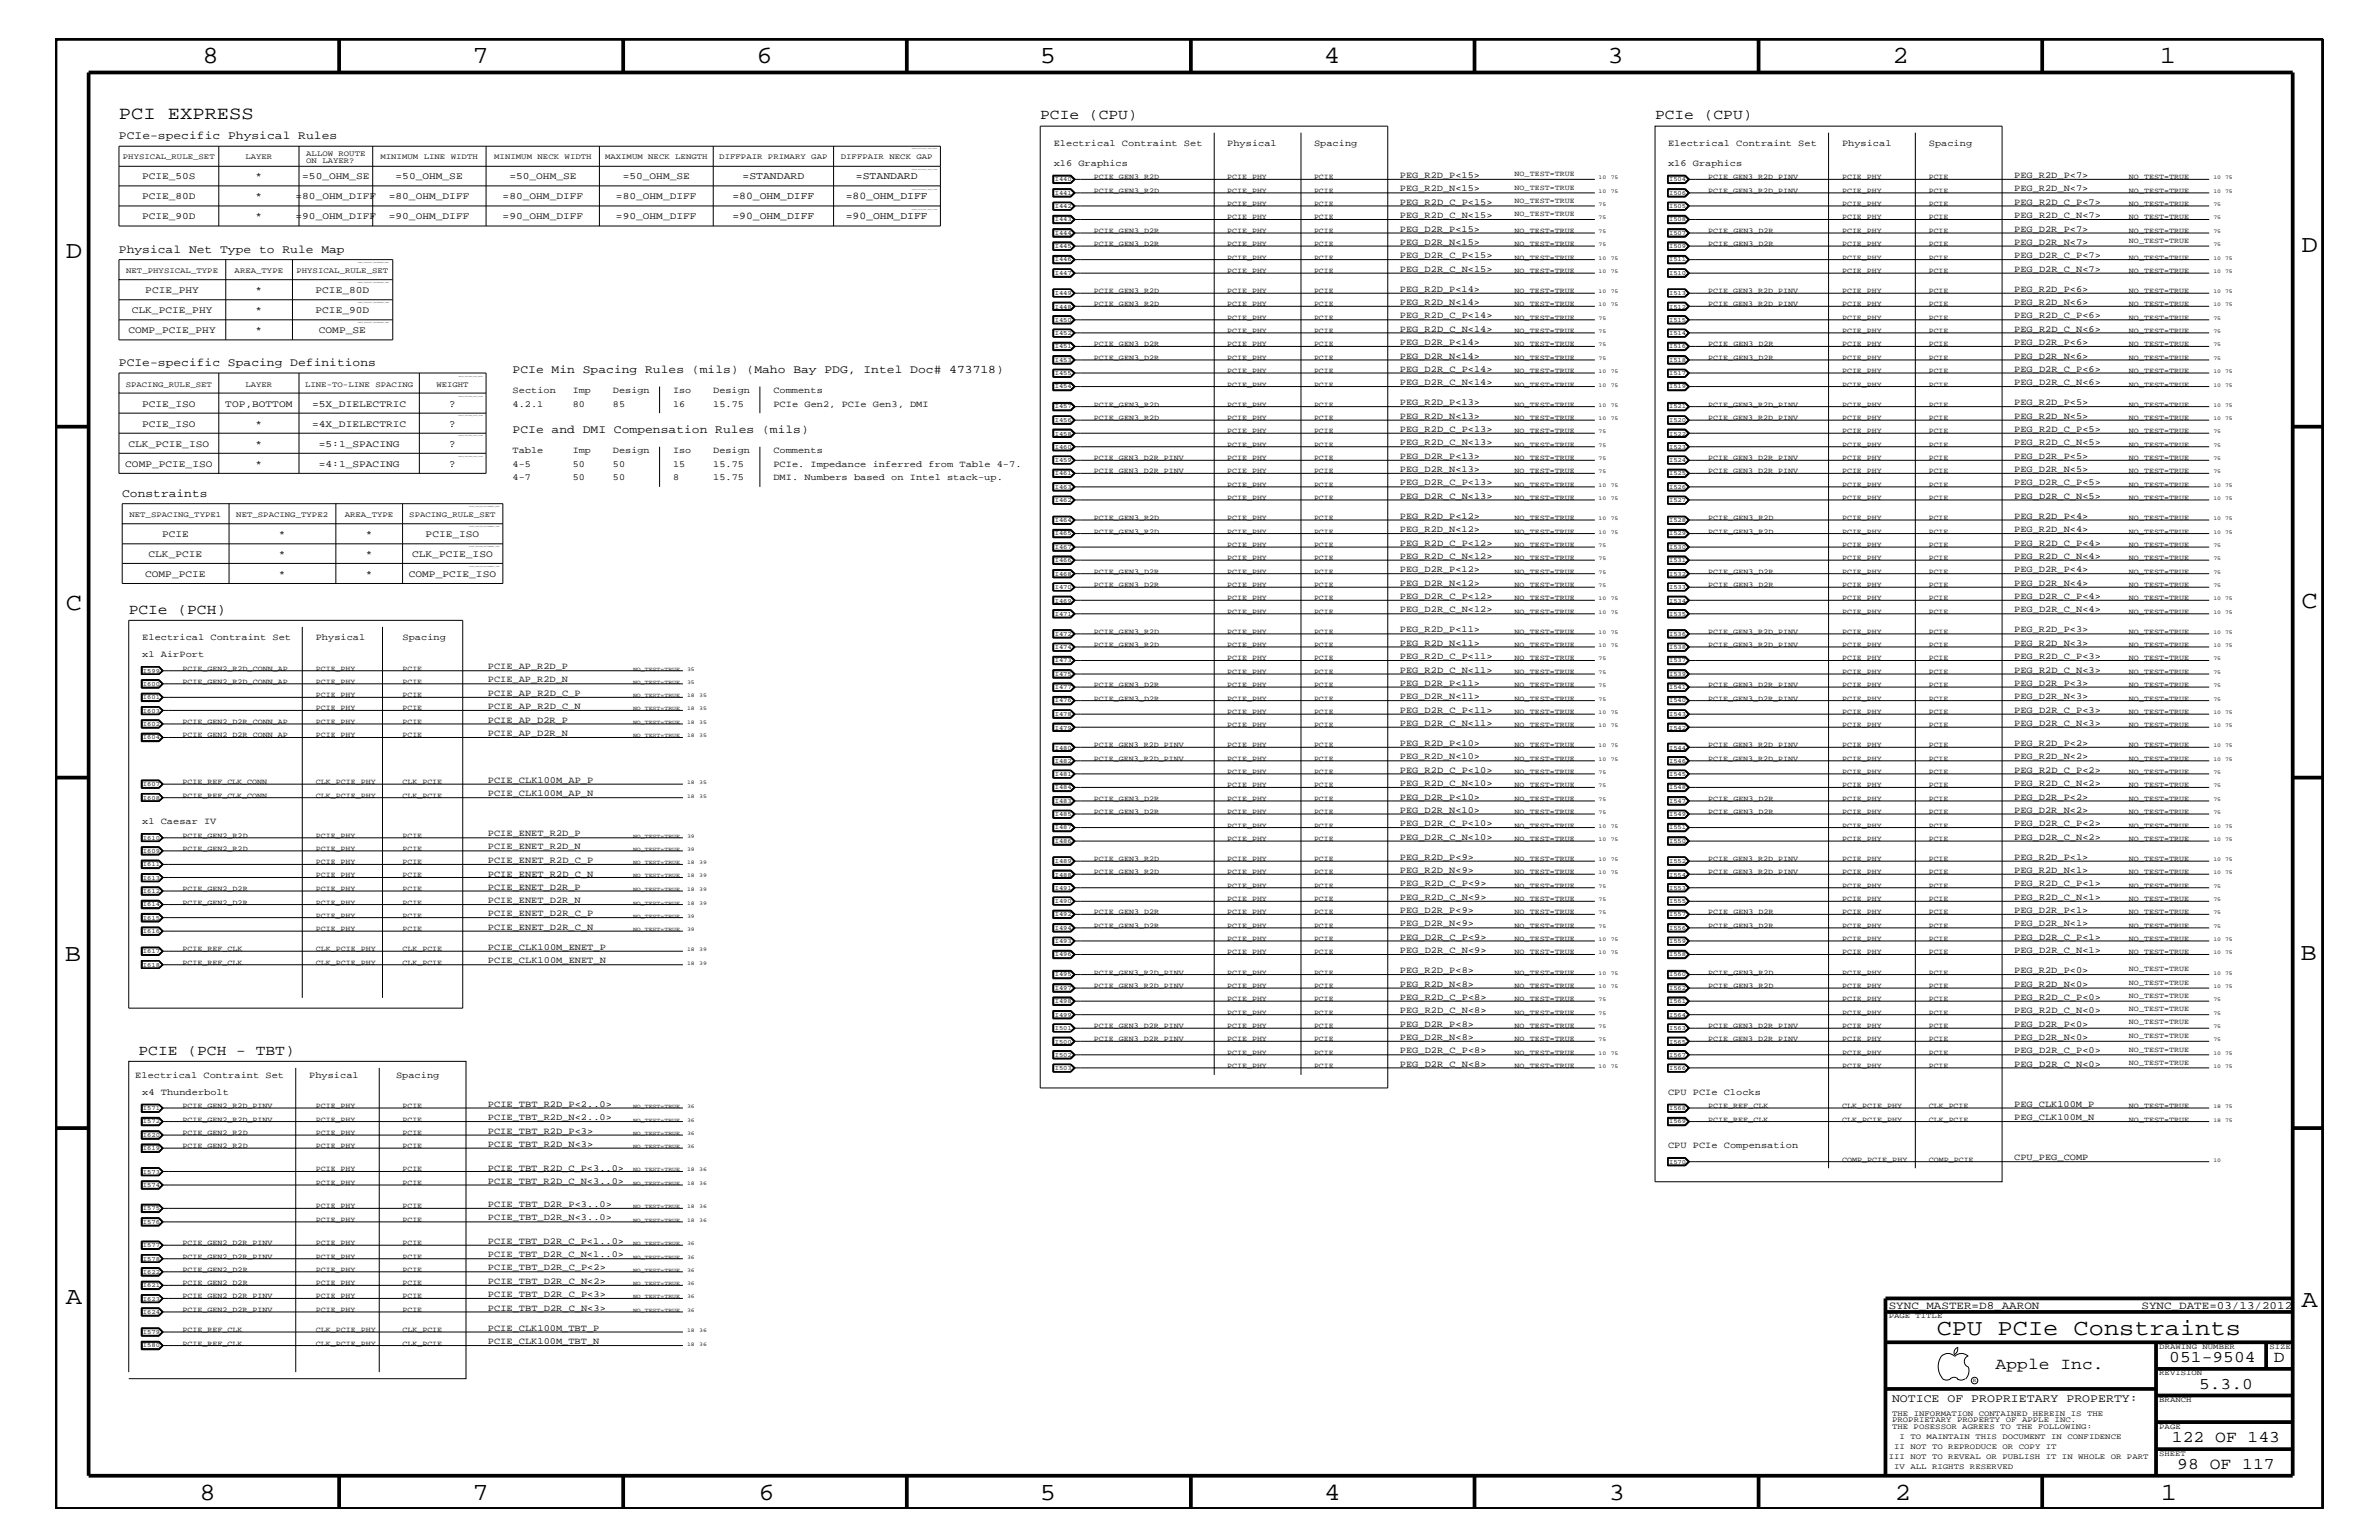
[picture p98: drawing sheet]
<svg xmlns="http://www.w3.org/2000/svg" width="432mm" height="279mm" viewBox="0 0 432 279" stroke-linecap="round" stroke-linejoin="round" font-family="sans-serif">
<defs><g id="words">
<g font-size="4.5">
<text x="36.7" y="11.5">8</text>
<text x="85.8" y="11.5">7</text>
<text x="137.3" y="11.5">6</text>
<text x="188.7" y="11.5">5</text>
<text x="240.3" y="11.5">4</text>
<text x="291.8" y="11.5">3</text>
<text x="343.5" y="11.5">2</text>
<text x="392" y="11.5">1</text>
<text x="11.9" y="46.8">D</text>
<text x="417.7" y="45.7">D</text>
<text x="11.9" y="110.6">C</text>
<text x="417.7" y="110.3">C</text>
<text x="11.8" y="174.3">B</text>
<text x="417.6" y="174.2">B</text>
<text x="11.9" y="236.7">A</text>
<text x="417.7" y="237.1">A</text>
<text x="36.2" y="272.1">8</text>
<text x="85.8" y="272.1">7</text>
<text x="137.7" y="272.1">6</text>
<text x="188.7" y="272.1">5</text>
<text x="240.4" y="272.1">4</text>
<text x="292" y="272.1">3</text>
<text x="343.9" y="272.1">2</text>
<text x="392.2" y="272.1">1</text>
</g>
<text font-size="4.1" x="351.5" y="242.3">CPU PCIe Constraints</text>
<text font-size="3.3" x="21.6" y="21.6">PCI EXPRESS</text>
<g font-size="3">
<text x="362.2" y="248.4">Apple Inc.</text>
<text x="393.7" y="247.1">051-9504</text>
<text x="399.2" y="252">5.3.0</text>
<text x="412.7" y="247.1">D</text>
<text x="394.2" y="261.6">122 OF 143</text>
<text x="395.2" y="266.6">98 OF 117</text>
</g>
<g font-size="2.6">
<text x="188.8" y="21.6">PCIe (CPU)</text>
<text x="300.4" y="21.6">PCIe (CPU)</text>
<text x="23.4" y="111.4">PCIe (PCH)</text>
<text x="25.1" y="191.4">PCIE (PCH - TBT)</text>
</g>
<g font-size="2.1">
<text x="21.6" y="25.3">PCIe-specific Physical Rules</text>
<text x="21.6" y="45.9">Physical Net Type to Rule Map</text>
<text x="21.6" y="66.5">PCIe-specific Spacing Definitions</text>
<text x="93" y="67.7">PCIe Min Spacing Rules (mils) (Maho Bay PDG, Intel Doc# 473718)</text>
<text x="93" y="78.6">PCIe and DMI Compensation Rules (mils)</text>
<text x="22.2" y="90.1">Constraints</text>
<text x="343.4" y="254.4">NOTICE OF PROPRIETARY PROPERTY:</text>
</g>
<g font-size="2">
<text x="342.8" y="237.4">SYNC_MASTER=D8_AARON</text>
<text x="388.7" y="237.4">SYNC_DATE=03/13/2012</text>
</g>
<g font-size="1.9">
<text x="134.8" y="32.5">=STANDARD</text>
<text x="155.4" y="32.5">=STANDARD</text>
<text x="132.9" y="36.2">=80_OHM_DIFF</text>
<text x="132.9" y="39.8">=90_OHM_DIFF</text>
<text x="153.5" y="39.8">=90_OHM_DIFF</text>
<text x="153.5" y="36.2">=80_OHM_DIFF</text>
<text x="81.5" y="77.4">?</text>
<text x="81.5" y="73.8">?</text>
<text x="81.5" y="81.1">?</text>
<text x="81.5" y="84.7">?</text>
</g>
<g font-size="1.8">
<text x="25.8" y="32.5">PCIE_50S</text>
<text x="46.4" y="32.5">*</text>
<text x="54.9" y="32.5">=50_OHM_SE</text>
<text x="71.8" y="32.5">=50_OHM_SE</text>
<text x="92.5" y="32.5">=50_OHM_SE</text>
<text x="113" y="32.5">=50_OHM_SE</text>
<text x="25.8" y="39.8">PCIE_90D</text>
<text x="25.8" y="36.2">PCIE_80D</text>
<text x="46.4" y="39.8">*</text>
<text x="46.4" y="36.2">*</text>
<text x="53.6" y="39.8">=90_OHM_DIFF</text>
<text x="53.6" y="36.2">=80_OHM_DIFF</text>
<text x="70.6" y="36.2">=80_OHM_DIFF</text>
<text x="70.6" y="39.8">=90_OHM_DIFF</text>
<text x="91.2" y="39.8">=90_OHM_DIFF</text>
<text x="91.2" y="36.2">=80_OHM_DIFF</text>
<text x="111.8" y="36.2">=80_OHM_DIFF</text>
<text x="111.8" y="39.8">=90_OHM_DIFF</text>
<text x="26.4" y="53.2">PCIE_PHY</text>
<text x="46.4" y="53.2">*</text>
<text x="57.3" y="53.2">PCIE_80D</text>
<text x="23.9" y="56.8">CLK_PCIE_PHY</text>
<text x="46.4" y="56.8">*</text>
<text x="57.3" y="56.8">PCIE_90D</text>
<text x="23.3" y="60.4">COMP_PCIE_PHY</text>
<text x="46.4" y="60.4">*</text>
<text x="57.9" y="60.4">COMP_SE</text>
<text x="25.8" y="77.4">PCIE_ISO</text>
<text x="25.8" y="73.8">PCIE_ISO</text>
<text x="40.9" y="73.8">TOP,BOTTOM</text>
<text x="46.4" y="77.4">*</text>
<text x="56.6" y="77.4">=4X_DIELECTRIC</text>
<text x="56.6" y="73.8">=5X_DIELECTRIC</text>
<text x="23.3" y="81.1">CLK_PCIE_ISO</text>
<text x="46.4" y="81.1">*</text>
<text x="57.9" y="81.1">=5:1_SPACING</text>
<text x="22.7" y="84.7">COMP_PCIE_ISO</text>
<text x="46.4" y="84.7">*</text>
<text x="57.9" y="84.7">=4:1_SPACING</text>
<text x="27" y="101">CLK_PCIE</text>
<text x="29.4" y="97.4">PCIE</text>
<text x="50.6" y="97.4">*</text>
<text x="50.6" y="101">*</text>
<text x="66.4" y="97.4">*</text>
<text x="66.4" y="101">*</text>
<text x="74.8" y="101">CLK_PCIE_ISO</text>
<text x="77.3" y="97.4">PCIE_ISO</text>
<text x="26.3" y="104.7">COMP_PCIE</text>
<text x="50.6" y="104.7">*</text>
<text x="66.4" y="104.7">*</text>
<text x="74.2" y="104.7">COMP_PCIE_ISO</text>
</g>
<g font-size="1.7">
<text x="191.3" y="26.5">Electrical Contraint Set</text>
<text x="222.8" y="26.5">Physical</text>
<text x="238.5" y="26.5">Spacing</text>
<text x="302.8" y="26.5">Electrical Contraint Set</text>
<text x="334.3" y="26.5">Physical</text>
<text x="350.1" y="26.5">Spacing</text>
<text x="191.3" y="30.2">x16 Graphics</text>
<text x="254.1" y="32.3">PEG_R2D_P&lt;15&gt;</text>
<text x="254.1" y="34.7">PEG_R2D_N&lt;15&gt;</text>
<text x="302.8" y="30.2">x16 Graphics</text>
<text x="365.6" y="34.7">PEG_R2D_N&lt;7&gt;</text>
<text x="365.6" y="32.3">PEG_R2D_P&lt;7&gt;</text>
<text x="254.1" y="37.2">PEG_R2D_C_P&lt;15&gt;</text>
<text x="254.1" y="39.6">PEG_R2D_C_N&lt;15&gt;</text>
<text x="365.6" y="39.6">PEG_R2D_C_N&lt;7&gt;</text>
<text x="365.6" y="37.2">PEG_R2D_C_P&lt;7&gt;</text>
<text x="254.1" y="42">PEG_D2R_P&lt;15&gt;</text>
<text x="254.1" y="46.8">PEG_D2R_C_P&lt;15&gt;</text>
<text x="254.1" y="44.4">PEG_D2R_N&lt;15&gt;</text>
<text x="365.6" y="46.8">PEG_D2R_C_P&lt;7&gt;</text>
<text x="365.6" y="44.4">PEG_D2R_N&lt;7&gt;</text>
<text x="365.6" y="42">PEG_D2R_P&lt;7&gt;</text>
<text x="254.1" y="52.9">PEG_R2D_P&lt;14&gt;</text>
<text x="254.1" y="49.3">PEG_D2R_C_N&lt;15&gt;</text>
<text x="365.6" y="49.3">PEG_D2R_C_N&lt;7&gt;</text>
<text x="365.6" y="52.9">PEG_R2D_P&lt;6&gt;</text>
<text x="254.1" y="57.8">PEG_R2D_C_P&lt;14&gt;</text>
<text x="254.1" y="55.3">PEG_R2D_N&lt;14&gt;</text>
<text x="365.6" y="57.8">PEG_R2D_C_P&lt;6&gt;</text>
<text x="365.6" y="55.3">PEG_R2D_N&lt;6&gt;</text>
<text x="254.1" y="65.1">PEG_D2R_N&lt;14&gt;</text>
<text x="254.1" y="62.6">PEG_D2R_P&lt;14&gt;</text>
<text x="254.1" y="60.2">PEG_R2D_C_N&lt;14&gt;</text>
<text x="365.6" y="62.6">PEG_D2R_P&lt;6&gt;</text>
<text x="365.6" y="60.2">PEG_R2D_C_N&lt;6&gt;</text>
<text x="365.6" y="65.1">PEG_D2R_N&lt;6&gt;</text>
<text x="93" y="71.3">Section</text>
<text x="104" y="71.3">Imp</text>
<text x="111.3" y="71.3">Design</text>
<text x="122.2" y="71.3">Iso</text>
<text x="129.5" y="71.3">Design</text>
<text x="140.4" y="71.3">Comments</text>
<text x="254.1" y="67.5">PEG_D2R_C_P&lt;14&gt;</text>
<text x="254.1" y="69.9">PEG_D2R_C_N&lt;14&gt;</text>
<text x="365.6" y="69.9">PEG_D2R_C_N&lt;6&gt;</text>
<text x="365.6" y="67.5">PEG_D2R_C_P&lt;6&gt;</text>
<text x="93" y="73.8">4.2.1</text>
<text x="104" y="73.8">80</text>
<text x="111.3" y="73.8">85</text>
<text x="122.2" y="73.8">16</text>
<text x="129.5" y="73.8">15.75</text>
<text x="140.4" y="73.8">PCIe Gen2, PCIe Gen3, DMI</text>
<text x="254.1" y="73.5">PEG_R2D_P&lt;13&gt;</text>
<text x="254.1" y="76">PEG_R2D_N&lt;13&gt;</text>
<text x="365.6" y="73.5">PEG_R2D_P&lt;5&gt;</text>
<text x="365.6" y="76">PEG_R2D_N&lt;5&gt;</text>
<text x="93" y="82.2">Table</text>
<text x="104" y="82.2">Imp</text>
<text x="111.3" y="82.2">Design</text>
<text x="122.2" y="82.2">Iso</text>
<text x="129.5" y="82.2">Design</text>
<text x="140.4" y="82.2">Comments</text>
<text x="254.1" y="83.3">PEG_D2R_P&lt;13&gt;</text>
<text x="254.1" y="78.3">PEG_R2D_C_P&lt;13&gt;</text>
<text x="254.1" y="80.8">PEG_R2D_C_N&lt;13&gt;</text>
<text x="365.6" y="83.3">PEG_D2R_P&lt;5&gt;</text>
<text x="365.6" y="80.8">PEG_R2D_C_N&lt;5&gt;</text>
<text x="365.6" y="78.3">PEG_R2D_C_P&lt;5&gt;</text>
<text x="93" y="84.7">4-5</text>
<text x="93" y="87.1">4-7</text>
<text x="104" y="87.1">50</text>
<text x="104" y="84.7">50</text>
<text x="111.3" y="87.1">50</text>
<text x="111.3" y="84.7">50</text>
<text x="122.2" y="84.7">15</text>
<text x="122.2" y="87.1">8</text>
<text x="129.5" y="84.7">15.75</text>
<text x="129.5" y="87.1">15.75</text>
<text x="140.4" y="87.1">DMI. Numbers based on Intel stack-up.</text>
<text x="140.4" y="84.7">PCIe. Impedance inferred from Table 4-7.</text>
<text x="254.1" y="88.1">PEG_D2R_C_P&lt;13&gt;</text>
<text x="254.1" y="85.6">PEG_D2R_N&lt;13&gt;</text>
<text x="365.6" y="85.6">PEG_D2R_N&lt;5&gt;</text>
<text x="365.6" y="88.1">PEG_D2R_C_P&lt;5&gt;</text>
<text x="254.1" y="90.5">PEG_D2R_C_N&lt;13&gt;</text>
<text x="254.1" y="94.2">PEG_R2D_P&lt;12&gt;</text>
<text x="365.6" y="90.5">PEG_D2R_C_N&lt;5&gt;</text>
<text x="365.6" y="94.2">PEG_R2D_P&lt;4&gt;</text>
<text x="254.1" y="99">PEG_R2D_C_P&lt;12&gt;</text>
<text x="254.1" y="101.4">PEG_R2D_C_N&lt;12&gt;</text>
<text x="254.1" y="96.5">PEG_R2D_N&lt;12&gt;</text>
<text x="365.6" y="99">PEG_R2D_C_P&lt;4&gt;</text>
<text x="365.6" y="96.5">PEG_R2D_N&lt;4&gt;</text>
<text x="365.6" y="101.4">PEG_R2D_C_N&lt;4&gt;</text>
<text x="254.1" y="103.8">PEG_D2R_P&lt;12&gt;</text>
<text x="254.1" y="106.3">PEG_D2R_N&lt;12&gt;</text>
<text x="365.6" y="106.3">PEG_D2R_N&lt;4&gt;</text>
<text x="365.6" y="103.8">PEG_D2R_P&lt;4&gt;</text>
<text x="254.1" y="108.7">PEG_D2R_C_P&lt;12&gt;</text>
<text x="254.1" y="111.1">PEG_D2R_C_N&lt;12&gt;</text>
<text x="365.6" y="111.1">PEG_D2R_C_N&lt;4&gt;</text>
<text x="365.6" y="108.7">PEG_D2R_C_P&lt;4&gt;</text>
<text x="25.8" y="119.2">x1 AirPort</text>
<text x="25.8" y="116.2">Electrical Contraint Set</text>
<text x="57.3" y="116.2">Physical</text>
<text x="73.1" y="116.2">Spacing</text>
<text x="254.1" y="114.8">PEG_R2D_P&lt;11&gt;</text>
<text x="254.1" y="117.2">PEG_R2D_N&lt;11&gt;</text>
<text x="254.1" y="119.6">PEG_R2D_C_P&lt;11&gt;</text>
<text x="365.6" y="119.6">PEG_R2D_C_P&lt;3&gt;</text>
<text x="365.6" y="117.2">PEG_R2D_N&lt;3&gt;</text>
<text x="365.6" y="114.8">PEG_R2D_P&lt;3&gt;</text>
<text x="88.6" y="121.4">PCIE_AP_R2D_P</text>
<text x="88.6" y="123.8">PCIE_AP_R2D_N</text>
<text x="254.1" y="122">PEG_R2D_C_N&lt;11&gt;</text>
<text x="254.1" y="124.4">PEG_D2R_P&lt;11&gt;</text>
<text x="365.6" y="124.4">PEG_D2R_P&lt;3&gt;</text>
<text x="365.6" y="122">PEG_R2D_C_N&lt;3&gt;</text>
<text x="88.6" y="131.1">PCIE_AP_D2R_P</text>
<text x="88.6" y="128.7">PCIE_AP_R2D_C_N</text>
<text x="88.6" y="126.3">PCIE_AP_R2D_C_P</text>
<text x="254.1" y="131.7">PEG_D2R_C_N&lt;11&gt;</text>
<text x="254.1" y="126.9">PEG_D2R_N&lt;11&gt;</text>
<text x="254.1" y="129.3">PEG_D2R_C_P&lt;11&gt;</text>
<text x="365.6" y="131.7">PEG_D2R_C_N&lt;3&gt;</text>
<text x="365.6" y="126.9">PEG_D2R_N&lt;3&gt;</text>
<text x="365.6" y="129.3">PEG_D2R_C_P&lt;3&gt;</text>
<text x="88.6" y="133.5">PCIE_AP_D2R_N</text>
<text x="254.1" y="137.8">PEG_R2D_N&lt;10&gt;</text>
<text x="254.1" y="135.3">PEG_R2D_P&lt;10&gt;</text>
<text x="365.6" y="137.8">PEG_R2D_N&lt;2&gt;</text>
<text x="365.6" y="135.3">PEG_R2D_P&lt;2&gt;</text>
<text x="88.6" y="142">PCIE_CLK100M_AP_P</text>
<text x="254.1" y="140.2">PEG_R2D_C_P&lt;10&gt;</text>
<text x="254.1" y="142.6">PEG_R2D_C_N&lt;10&gt;</text>
<text x="365.6" y="140.2">PEG_R2D_C_P&lt;2&gt;</text>
<text x="365.6" y="142.6">PEG_R2D_C_N&lt;2&gt;</text>
<text x="25.8" y="149.5">x1 Caesar IV</text>
<text x="88.6" y="144.5">PCIE_CLK100M_AP_N</text>
<text x="254.1" y="145.1">PEG_D2R_P&lt;10&gt;</text>
<text x="254.1" y="149.9">PEG_D2R_C_P&lt;10&gt;</text>
<text x="254.1" y="147.5">PEG_D2R_N&lt;10&gt;</text>
<text x="365.6" y="149.9">PEG_D2R_C_P&lt;2&gt;</text>
<text x="365.6" y="145.1">PEG_D2R_P&lt;2&gt;</text>
<text x="365.6" y="147.5">PEG_D2R_N&lt;2&gt;</text>
<text x="88.6" y="151.8">PCIE_ENET_R2D_P</text>
<text x="88.6" y="154.1">PCIE_ENET_R2D_N</text>
<text x="254.1" y="156">PEG_R2D_P&lt;9&gt;</text>
<text x="254.1" y="152.3">PEG_D2R_C_N&lt;10&gt;</text>
<text x="365.6" y="152.3">PEG_D2R_C_N&lt;2&gt;</text>
<text x="365.6" y="156">PEG_R2D_P&lt;1&gt;</text>
<text x="88.6" y="161.4">PCIE_ENET_D2R_P</text>
<text x="88.6" y="156.6">PCIE_ENET_R2D_C_P</text>
<text x="88.6" y="159">PCIE_ENET_R2D_C_N</text>
<text x="254.1" y="158.4">PEG_R2D_N&lt;9&gt;</text>
<text x="254.1" y="160.8">PEG_R2D_C_P&lt;9&gt;</text>
<text x="365.6" y="158.4">PEG_R2D_N&lt;1&gt;</text>
<text x="365.6" y="160.8">PEG_R2D_C_P&lt;1&gt;</text>
<text x="88.6" y="166.2">PCIE_ENET_D2R_C_P</text>
<text x="88.6" y="163.9">PCIE_ENET_D2R_N</text>
<text x="254.1" y="165.6">PEG_D2R_P&lt;9&gt;</text>
<text x="254.1" y="163.3">PEG_R2D_C_N&lt;9&gt;</text>
<text x="365.6" y="165.6">PEG_D2R_P&lt;1&gt;</text>
<text x="365.6" y="163.3">PEG_R2D_C_N&lt;1&gt;</text>
<text x="88.6" y="168.7">PCIE_ENET_D2R_C_N</text>
<text x="88.6" y="172.3">PCIE_CLK100M_ENET_P</text>
<text x="254.1" y="168.1">PEG_D2R_N&lt;9&gt;</text>
<text x="254.1" y="170.5">PEG_D2R_C_P&lt;9&gt;</text>
<text x="254.1" y="172.9">PEG_D2R_C_N&lt;9&gt;</text>
<text x="365.6" y="168.1">PEG_D2R_N&lt;1&gt;</text>
<text x="365.6" y="172.9">PEG_D2R_C_N&lt;1&gt;</text>
<text x="365.6" y="170.5">PEG_D2R_C_P&lt;1&gt;</text>
<text x="88.6" y="174.8">PCIE_CLK100M_ENET_N</text>
<text x="254.1" y="176.6">PEG_R2D_P&lt;8&gt;</text>
<text x="254.1" y="179">PEG_R2D_N&lt;8&gt;</text>
<text x="365.6" y="179">PEG_R2D_N&lt;0&gt;</text>
<text x="365.6" y="176.6">PEG_R2D_P&lt;0&gt;</text>
<text x="254.1" y="181.4">PEG_R2D_C_P&lt;8&gt;</text>
<text x="254.1" y="183.8">PEG_R2D_C_N&lt;8&gt;</text>
<text x="365.6" y="183.8">PEG_R2D_C_N&lt;0&gt;</text>
<text x="365.6" y="181.4">PEG_R2D_C_P&lt;0&gt;</text>
<text x="254.1" y="191.1">PEG_D2R_C_P&lt;8&gt;</text>
<text x="254.1" y="186.3">PEG_D2R_P&lt;8&gt;</text>
<text x="254.1" y="188.7">PEG_D2R_N&lt;8&gt;</text>
<text x="365.6" y="191.1">PEG_D2R_C_P&lt;0&gt;</text>
<text x="365.6" y="188.7">PEG_D2R_N&lt;0&gt;</text>
<text x="365.6" y="186.3">PEG_D2R_P&lt;0&gt;</text>
<text x="24.6" y="195.6">Electrical Contraint Set</text>
<text x="56.1" y="195.6">Physical</text>
<text x="71.9" y="195.6">Spacing</text>
<text x="254.1" y="193.6">PEG_D2R_C_N&lt;8&gt;</text>
<text x="365.6" y="193.6">PEG_D2R_C_N&lt;0&gt;</text>
<text x="25.8" y="198.7">x4 Thunderbolt</text>
<text x="88.6" y="200.9">PCIE_TBT_R2D_P&lt;2..0&gt;</text>
<text x="88.6" y="203.2">PCIE_TBT_R2D_N&lt;2..0&gt;</text>
<text x="302.8" y="198.7">CPU PCIe Clocks</text>
<text x="365.6" y="203.2">PEG_CLK100M_N</text>
<text x="365.6" y="200.9">PEG_CLK100M_P</text>
<text x="88.6" y="205.7">PCIE_TBT_R2D_P&lt;3&gt;</text>
<text x="88.6" y="208.1">PCIE_TBT_R2D_N&lt;3&gt;</text>
<text x="302.8" y="208.3">CPU PCIe Compensation</text>
<text x="88.6" y="212.4">PCIE_TBT_R2D_C_P&lt;3..0&gt;</text>
<text x="88.6" y="214.7">PCIE_TBT_R2D_C_N&lt;3..0&gt;</text>
<text x="365.6" y="210.5">CPU_PEG_COMP</text>
<text x="88.6" y="219">PCIE_TBT_D2R_P&lt;3..0&gt;</text>
<text x="88.6" y="221.4">PCIE_TBT_D2R_N&lt;3..0&gt;</text>
<text x="88.6" y="225.7">PCIE_TBT_D2R_C_P&lt;1..0&gt;</text>
<text x="88.6" y="232.9">PCIE_TBT_D2R_C_N&lt;2&gt;</text>
<text x="88.6" y="230.5">PCIE_TBT_D2R_C_P&lt;2&gt;</text>
<text x="88.6" y="228.1">PCIE_TBT_D2R_C_N&lt;1..0&gt;</text>
<text x="88.6" y="235.4">PCIE_TBT_D2R_C_P&lt;3&gt;</text>
<text x="88.6" y="237.8">PCIE_TBT_D2R_C_N&lt;3&gt;</text>
<text x="88.6" y="241.4">PCIE_CLK100M_TBT_P</text>
<text x="88.6" y="243.9">PCIE_CLK100M_TBT_N</text>
</g>
<g font-size="1.4">
<text x="22.3" y="28.9">PHYSICAL_RULE_SET</text>
<text x="44.6" y="28.9">LAYER</text>
<text x="55.6" y="28.3">ALLOW ROUTE</text>
<text x="55.6" y="29.5">ON LAYER?</text>
<text x="69" y="28.9">MINIMUM LINE WIDTH</text>
<text x="89.7" y="28.9">MINIMUM NECK WIDTH</text>
<text x="109.8" y="28.9">MAXIMUM NECK LENGTH</text>
<text x="130.6" y="28.9">DIFFPAIR PRIMARY GAP</text>
<text x="152.6" y="28.9">DIFFPAIR NECK GAP</text>
<text x="198.5" y="32.5">PCIE_GEN3_R2D</text>
<text x="198.5" y="35">PCIE_GEN3_R2D</text>
<text x="222.8" y="32.5">PCIE_PHY</text>
<text x="222.8" y="35">PCIE_PHY</text>
<text x="238.5" y="32.5">PCIE</text>
<text x="238.5" y="35">PCIE</text>
<text x="274.9" y="31.9">NO_TEST=TRUE</text>
<text x="274.9" y="34.4">NO_TEST=TRUE</text>
<text x="310" y="35">PCIE_GEN3_R2D_PINV</text>
<text x="310" y="32.5">PCIE_GEN3_R2D_PINV</text>
<text x="334.3" y="35">PCIE_PHY</text>
<text x="334.3" y="32.5">PCIE_PHY</text>
<text x="350.1" y="35">PCIE</text>
<text x="350.1" y="32.5">PCIE</text>
<text x="386.4" y="35">NO_TEST=TRUE</text>
<text x="386.4" y="32.5">NO_TEST=TRUE</text>
<text x="222.8" y="37.4">PCIE_PHY</text>
<text x="222.8" y="39.8">PCIE_PHY</text>
<text x="238.5" y="37.4">PCIE</text>
<text x="238.5" y="39.8">PCIE</text>
<text x="274.9" y="36.8">NO_TEST=TRUE</text>
<text x="274.9" y="39.2">NO_TEST=TRUE</text>
<text x="334.3" y="39.8">PCIE_PHY</text>
<text x="334.3" y="37.4">PCIE_PHY</text>
<text x="350.1" y="39.8">PCIE</text>
<text x="350.1" y="37.4">PCIE</text>
<text x="386.4" y="37.4">NO_TEST=TRUE</text>
<text x="386.4" y="39.8">NO_TEST=TRUE</text>
<text x="198.5" y="42.3">PCIE_GEN3_D2R</text>
<text x="198.5" y="44.6">PCIE_GEN3_D2R</text>
<text x="222.8" y="42.3">PCIE_PHY</text>
<text x="222.8" y="47.1">PCIE_PHY</text>
<text x="222.8" y="44.6">PCIE_PHY</text>
<text x="238.5" y="42.3">PCIE</text>
<text x="238.5" y="47.1">PCIE</text>
<text x="238.5" y="44.6">PCIE</text>
<text x="274.9" y="42.3">NO_TEST=TRUE</text>
<text x="274.9" y="47.1">NO_TEST=TRUE</text>
<text x="274.9" y="44.6">NO_TEST=TRUE</text>
<text x="310" y="44.6">PCIE_GEN3_D2R</text>
<text x="310" y="42.3">PCIE_GEN3_D2R</text>
<text x="334.3" y="47.1">PCIE_PHY</text>
<text x="334.3" y="44.6">PCIE_PHY</text>
<text x="334.3" y="42.3">PCIE_PHY</text>
<text x="350.1" y="47.1">PCIE</text>
<text x="350.1" y="44.6">PCIE</text>
<text x="350.1" y="42.3">PCIE</text>
<text x="386.4" y="47.1">NO_TEST=TRUE</text>
<text x="386.4" y="44.1">NO_TEST=TRUE</text>
<text x="386.4" y="42.3">NO_TEST=TRUE</text>
<text x="22.9" y="49.6">NET_PHYSICAL_TYPE</text>
<text x="42.6" y="49.6">AREA_TYPE</text>
<text x="53.8" y="49.6">PHYSICAL_RULE_SET</text>
<text x="198.5" y="53.2">PCIE_GEN3_R2D</text>
<text x="222.8" y="53.2">PCIE_PHY</text>
<text x="222.8" y="49.6">PCIE_PHY</text>
<text x="238.5" y="53.2">PCIE</text>
<text x="238.5" y="49.6">PCIE</text>
<text x="274.9" y="53.2">NO_TEST=TRUE</text>
<text x="274.9" y="49.6">NO_TEST=TRUE</text>
<text x="310" y="53.2">PCIE_GEN3_R2D_PINV</text>
<text x="334.3" y="49.6">PCIE_PHY</text>
<text x="334.3" y="53.2">PCIE_PHY</text>
<text x="350.1" y="49.6">PCIE</text>
<text x="350.1" y="53.2">PCIE</text>
<text x="386.4" y="53.2">NO_TEST=TRUE</text>
<text x="386.4" y="49.6">NO_TEST=TRUE</text>
<text x="198.5" y="55.6">PCIE_GEN3_R2D</text>
<text x="222.8" y="58">PCIE_PHY</text>
<text x="222.8" y="55.6">PCIE_PHY</text>
<text x="238.5" y="58">PCIE</text>
<text x="238.5" y="55.6">PCIE</text>
<text x="274.9" y="58">NO_TEST=TRUE</text>
<text x="274.9" y="55.6">NO_TEST=TRUE</text>
<text x="310" y="55.6">PCIE_GEN3_R2D_PINV</text>
<text x="334.3" y="58">PCIE_PHY</text>
<text x="334.3" y="55.6">PCIE_PHY</text>
<text x="350.1" y="58">PCIE</text>
<text x="350.1" y="55.6">PCIE</text>
<text x="386.4" y="58">NO_TEST=TRUE</text>
<text x="386.4" y="55.6">NO_TEST=TRUE</text>
<text x="198.5" y="65.3">PCIE_GEN3_D2R</text>
<text x="198.5" y="62.9">PCIE_GEN3_D2R</text>
<text x="222.8" y="65.3">PCIE_PHY</text>
<text x="222.8" y="62.9">PCIE_PHY</text>
<text x="222.8" y="60.4">PCIE_PHY</text>
<text x="238.5" y="65.3">PCIE</text>
<text x="238.5" y="62.9">PCIE</text>
<text x="238.5" y="60.4">PCIE</text>
<text x="274.9" y="65.3">NO_TEST=TRUE</text>
<text x="274.9" y="62.9">NO_TEST=TRUE</text>
<text x="274.9" y="60.4">NO_TEST=TRUE</text>
<text x="310" y="62.9">PCIE_GEN3_D2R</text>
<text x="310" y="65.3">PCIE_GEN3_D2R</text>
<text x="334.3" y="62.9">PCIE_PHY</text>
<text x="334.3" y="60.4">PCIE_PHY</text>
<text x="334.3" y="65.3">PCIE_PHY</text>
<text x="350.1" y="62.9">PCIE</text>
<text x="350.1" y="60.4">PCIE</text>
<text x="350.1" y="65.3">PCIE</text>
<text x="386.4" y="62.9">NO_TEST=TRUE</text>
<text x="386.4" y="60.4">NO_TEST=TRUE</text>
<text x="386.4" y="65.3">NO_TEST=TRUE</text>
<text x="22.8" y="70.1">SPACING_RULE_SET</text>
<text x="44.6" y="70.1">LAYER</text>
<text x="55.4" y="70.1">LINE-TO-LINE SPACING</text>
<text x="79.2" y="70.1">WEIGHT</text>
<text x="222.8" y="67.7">PCIE_PHY</text>
<text x="222.8" y="70.1">PCIE_PHY</text>
<text x="238.5" y="67.7">PCIE</text>
<text x="238.5" y="70.1">PCIE</text>
<text x="274.9" y="67.7">NO_TEST=TRUE</text>
<text x="274.9" y="70.1">NO_TEST=TRUE</text>
<text x="334.3" y="70.1">PCIE_PHY</text>
<text x="334.3" y="67.7">PCIE_PHY</text>
<text x="350.1" y="70.1">PCIE</text>
<text x="350.1" y="67.7">PCIE</text>
<text x="386.4" y="70.1">NO_TEST=TRUE</text>
<text x="386.4" y="67.7">NO_TEST=TRUE</text>
<text x="198.5" y="73.8">PCIE_GEN3_R2D</text>
<text x="198.5" y="76.2">PCIE_GEN3_R2D</text>
<text x="222.8" y="73.8">PCIE_PHY</text>
<text x="222.8" y="76.2">PCIE_PHY</text>
<text x="238.5" y="73.8">PCIE</text>
<text x="238.5" y="76.2">PCIE</text>
<text x="274.9" y="73.8">NO_TEST=TRUE</text>
<text x="274.9" y="76.2">NO_TEST=TRUE</text>
<text x="310" y="73.8">PCIE_GEN3_R2D_PINV</text>
<text x="310" y="76.2">PCIE_GEN3_R2D_PINV</text>
<text x="334.3" y="73.8">PCIE_PHY</text>
<text x="334.3" y="76.2">PCIE_PHY</text>
<text x="350.1" y="73.8">PCIE</text>
<text x="350.1" y="76.2">PCIE</text>
<text x="386.4" y="73.8">NO_TEST=TRUE</text>
<text x="386.4" y="76.2">NO_TEST=TRUE</text>
<text x="198.5" y="83.5">PCIE_GEN3_D2R_PINV</text>
<text x="222.8" y="83.5">PCIE_PHY</text>
<text x="222.8" y="78.6">PCIE_PHY</text>
<text x="222.8" y="81.1">PCIE_PHY</text>
<text x="238.5" y="83.5">PCIE</text>
<text x="238.5" y="78.6">PCIE</text>
<text x="238.5" y="81.1">PCIE</text>
<text x="274.9" y="83.5">NO_TEST=TRUE</text>
<text x="274.9" y="78.6">NO_TEST=TRUE</text>
<text x="274.9" y="81.1">NO_TEST=TRUE</text>
<text x="310" y="83.5">PCIE_GEN3_D2R_PINV</text>
<text x="334.3" y="83.5">PCIE_PHY</text>
<text x="334.3" y="81.1">PCIE_PHY</text>
<text x="334.3" y="78.6">PCIE_PHY</text>
<text x="350.1" y="83.5">PCIE</text>
<text x="350.1" y="81.1">PCIE</text>
<text x="350.1" y="78.6">PCIE</text>
<text x="386.4" y="83.5">NO_TEST=TRUE</text>
<text x="386.4" y="81.1">NO_TEST=TRUE</text>
<text x="386.4" y="78.6">NO_TEST=TRUE</text>
<text x="198.5" y="85.9">PCIE_GEN3_D2R_PINV</text>
<text x="222.8" y="88.3">PCIE_PHY</text>
<text x="222.8" y="85.9">PCIE_PHY</text>
<text x="238.5" y="88.3">PCIE</text>
<text x="238.5" y="85.9">PCIE</text>
<text x="274.9" y="88.3">NO_TEST=TRUE</text>
<text x="274.9" y="85.9">NO_TEST=TRUE</text>
<text x="310" y="85.9">PCIE_GEN3_D2R_PINV</text>
<text x="334.3" y="85.9">PCIE_PHY</text>
<text x="334.3" y="88.3">PCIE_PHY</text>
<text x="350.1" y="85.9">PCIE</text>
<text x="350.1" y="88.3">PCIE</text>
<text x="386.4" y="85.9">NO_TEST=TRUE</text>
<text x="386.4" y="88.3">NO_TEST=TRUE</text>
<text x="23.5" y="93.8">NET_SPACING_TYPE1</text>
<text x="42.9" y="93.8">NET_SPACING_TYPE2</text>
<text x="62.6" y="93.8">AREA_TYPE</text>
<text x="74.3" y="93.8">SPACING_RULE_SET</text>
<text x="198.5" y="94.3">PCIE_GEN3_R2D</text>
<text x="222.8" y="90.7">PCIE_PHY</text>
<text x="222.8" y="94.3">PCIE_PHY</text>
<text x="238.5" y="90.7">PCIE</text>
<text x="238.5" y="94.3">PCIE</text>
<text x="274.9" y="90.7">NO_TEST=TRUE</text>
<text x="274.9" y="94.3">NO_TEST=TRUE</text>
<text x="310" y="94.3">PCIE_GEN3_R2D</text>
<text x="334.3" y="90.7">PCIE_PHY</text>
<text x="334.3" y="94.3">PCIE_PHY</text>
<text x="350.1" y="90.7">PCIE</text>
<text x="350.1" y="94.3">PCIE</text>
<text x="386.4" y="90.7">NO_TEST=TRUE</text>
<text x="386.4" y="94.3">NO_TEST=TRUE</text>
<text x="198.5" y="96.8">PCIE_GEN3_R2D</text>
<text x="222.8" y="99.3">PCIE_PHY</text>
<text x="222.8" y="101.6">PCIE_PHY</text>
<text x="222.8" y="96.8">PCIE_PHY</text>
<text x="238.5" y="99.3">PCIE</text>
<text x="238.5" y="101.6">PCIE</text>
<text x="238.5" y="96.8">PCIE</text>
<text x="274.9" y="99.3">NO_TEST=TRUE</text>
<text x="274.9" y="101.6">NO_TEST=TRUE</text>
<text x="274.9" y="96.8">NO_TEST=TRUE</text>
<text x="310" y="96.8">PCIE_GEN3_R2D</text>
<text x="334.3" y="99.3">PCIE_PHY</text>
<text x="334.3" y="96.8">PCIE_PHY</text>
<text x="334.3" y="101.6">PCIE_PHY</text>
<text x="350.1" y="99.3">PCIE</text>
<text x="350.1" y="96.8">PCIE</text>
<text x="350.1" y="101.6">PCIE</text>
<text x="386.4" y="99.3">NO_TEST=TRUE</text>
<text x="386.4" y="96.8">NO_TEST=TRUE</text>
<text x="386.4" y="101.6">NO_TEST=TRUE</text>
<text x="198.5" y="104.1">PCIE_GEN3_D2R</text>
<text x="198.5" y="106.5">PCIE_GEN3_D2R</text>
<text x="222.8" y="104.1">PCIE_PHY</text>
<text x="222.8" y="106.5">PCIE_PHY</text>
<text x="238.5" y="104.1">PCIE</text>
<text x="238.5" y="106.5">PCIE</text>
<text x="274.9" y="104.1">NO_TEST=TRUE</text>
<text x="274.9" y="106.5">NO_TEST=TRUE</text>
<text x="310" y="106.5">PCIE_GEN3_D2R</text>
<text x="310" y="104.1">PCIE_GEN3_D2R</text>
<text x="334.3" y="106.5">PCIE_PHY</text>
<text x="334.3" y="104.1">PCIE_PHY</text>
<text x="350.1" y="106.5">PCIE</text>
<text x="350.1" y="104.1">PCIE</text>
<text x="386.4" y="106.5">NO_TEST=TRUE</text>
<text x="386.4" y="104.1">NO_TEST=TRUE</text>
<text x="222.8" y="108.9">PCIE_PHY</text>
<text x="222.8" y="111.4">PCIE_PHY</text>
<text x="238.5" y="108.9">PCIE</text>
<text x="238.5" y="111.4">PCIE</text>
<text x="274.9" y="108.9">NO_TEST=TRUE</text>
<text x="274.9" y="111.4">NO_TEST=TRUE</text>
<text x="334.3" y="111.4">PCIE_PHY</text>
<text x="334.3" y="108.9">PCIE_PHY</text>
<text x="350.1" y="111.4">PCIE</text>
<text x="350.1" y="108.9">PCIE</text>
<text x="386.4" y="108.9">NO_TEST=TRUE</text>
<text x="386.4" y="111.4">NO_TEST=TRUE</text>
<text x="198.5" y="115">PCIE_GEN3_R2D</text>
<text x="198.5" y="117.4">PCIE_GEN3_R2D</text>
<text x="222.8" y="115">PCIE_PHY</text>
<text x="222.8" y="117.4">PCIE_PHY</text>
<text x="222.8" y="119.8">PCIE_PHY</text>
<text x="238.5" y="115">PCIE</text>
<text x="238.5" y="117.4">PCIE</text>
<text x="238.5" y="119.8">PCIE</text>
<text x="274.9" y="115">NO_TEST=TRUE</text>
<text x="274.9" y="117.4">NO_TEST=TRUE</text>
<text x="274.9" y="119.8">NO_TEST=TRUE</text>
<text x="310" y="117.4">PCIE_GEN3_R2D_PINV</text>
<text x="310" y="115">PCIE_GEN3_R2D_PINV</text>
<text x="334.3" y="119.8">PCIE_PHY</text>
<text x="334.3" y="117.4">PCIE_PHY</text>
<text x="334.3" y="115">PCIE_PHY</text>
<text x="350.1" y="119.8">PCIE</text>
<text x="350.1" y="117.4">PCIE</text>
<text x="350.1" y="115">PCIE</text>
<text x="386.4" y="119.8">NO_TEST=TRUE</text>
<text x="386.4" y="117.4">NO_TEST=TRUE</text>
<text x="386.4" y="115">NO_TEST=TRUE</text>
<text x="33.1" y="121.7">PCIE_GEN2_R2D_CONN_AP</text>
<text x="33.1" y="124.1">PCIE_GEN2_R2D_CONN_AP</text>
<text x="57.3" y="121.7">PCIE_PHY</text>
<text x="57.3" y="124.1">PCIE_PHY</text>
<text x="73.1" y="121.7">PCIE</text>
<text x="73.1" y="124.1">PCIE</text>
<text x="198.5" y="124.7">PCIE_GEN3_D2R</text>
<text x="222.8" y="122.3">PCIE_PHY</text>
<text x="222.8" y="124.7">PCIE_PHY</text>
<text x="238.5" y="122.3">PCIE</text>
<text x="238.5" y="124.7">PCIE</text>
<text x="274.9" y="122.3">NO_TEST=TRUE</text>
<text x="274.9" y="124.7">NO_TEST=TRUE</text>
<text x="310" y="124.7">PCIE_GEN3_D2R_PINV</text>
<text x="334.3" y="124.7">PCIE_PHY</text>
<text x="334.3" y="122.3">PCIE_PHY</text>
<text x="350.1" y="124.7">PCIE</text>
<text x="350.1" y="122.3">PCIE</text>
<text x="386.4" y="124.7">NO_TEST=TRUE</text>
<text x="386.4" y="122.3">NO_TEST=TRUE</text>
<text x="33.1" y="131.3">PCIE_GEN2_D2R_CONN_AP</text>
<text x="57.3" y="131.3">PCIE_PHY</text>
<text x="57.3" y="128.9">PCIE_PHY</text>
<text x="57.3" y="126.5">PCIE_PHY</text>
<text x="73.1" y="131.3">PCIE</text>
<text x="73.1" y="128.9">PCIE</text>
<text x="73.1" y="126.5">PCIE</text>
<text x="198.5" y="127.1">PCIE_GEN3_D2R</text>
<text x="222.8" y="131.9">PCIE_PHY</text>
<text x="222.8" y="127.1">PCIE_PHY</text>
<text x="222.8" y="129.6">PCIE_PHY</text>
<text x="238.5" y="131.9">PCIE</text>
<text x="238.5" y="127.1">PCIE</text>
<text x="238.5" y="129.6">PCIE</text>
<text x="274.9" y="131.9">NO_TEST=TRUE</text>
<text x="274.9" y="127.1">NO_TEST=TRUE</text>
<text x="274.9" y="129.6">NO_TEST=TRUE</text>
<text x="310" y="127.1">PCIE_GEN3_D2R_PINV</text>
<text x="334.3" y="131.9">PCIE_PHY</text>
<text x="334.3" y="127.1">PCIE_PHY</text>
<text x="334.3" y="129.6">PCIE_PHY</text>
<text x="350.1" y="131.9">PCIE</text>
<text x="350.1" y="127.1">PCIE</text>
<text x="350.1" y="129.6">PCIE</text>
<text x="386.4" y="131.9">NO_TEST=TRUE</text>
<text x="386.4" y="127.1">NO_TEST=TRUE</text>
<text x="386.4" y="129.6">NO_TEST=TRUE</text>
<text x="33.1" y="133.8">PCIE_GEN2_D2R_CONN_AP</text>
<text x="57.3" y="133.8">PCIE_PHY</text>
<text x="73.1" y="133.8">PCIE</text>
<text x="198.5" y="135.6">PCIE_GEN3_R2D_PINV</text>
<text x="222.8" y="135.6">PCIE_PHY</text>
<text x="238.5" y="135.6">PCIE</text>
<text x="274.9" y="135.6">NO_TEST=TRUE</text>
<text x="310" y="135.6">PCIE_GEN3_R2D_PINV</text>
<text x="334.3" y="135.6">PCIE_PHY</text>
<text x="350.1" y="135.6">PCIE</text>
<text x="386.4" y="135.6">NO_TEST=TRUE</text>
<text x="33.1" y="142.3">PCIE_REF_CLK_CONN</text>
<text x="57.3" y="142.3">CLK_PCIE_PHY</text>
<text x="73.1" y="142.3">CLK_PCIE</text>
<text x="198.5" y="138">PCIE_GEN3_R2D_PINV</text>
<text x="222.8" y="138">PCIE_PHY</text>
<text x="222.8" y="140.4">PCIE_PHY</text>
<text x="222.8" y="142.9">PCIE_PHY</text>
<text x="238.5" y="138">PCIE</text>
<text x="238.5" y="140.4">PCIE</text>
<text x="238.5" y="142.9">PCIE</text>
<text x="274.9" y="138">NO_TEST=TRUE</text>
<text x="274.9" y="140.4">NO_TEST=TRUE</text>
<text x="274.9" y="142.9">NO_TEST=TRUE</text>
<text x="310" y="138">PCIE_GEN3_R2D_PINV</text>
<text x="334.3" y="138">PCIE_PHY</text>
<text x="334.3" y="140.4">PCIE_PHY</text>
<text x="334.3" y="142.9">PCIE_PHY</text>
<text x="350.1" y="138">PCIE</text>
<text x="350.1" y="140.4">PCIE</text>
<text x="350.1" y="142.9">PCIE</text>
<text x="386.4" y="138">NO_TEST=TRUE</text>
<text x="386.4" y="140.4">NO_TEST=TRUE</text>
<text x="386.4" y="142.9">NO_TEST=TRUE</text>
<text x="33.1" y="144.7">PCIE_REF_CLK_CONN</text>
<text x="57.3" y="144.7">CLK_PCIE_PHY</text>
<text x="73.1" y="144.7">CLK_PCIE</text>
<text x="198.5" y="145.3">PCIE_GEN3_D2R</text>
<text x="198.5" y="147.7">PCIE_GEN3_D2R</text>
<text x="222.8" y="145.3">PCIE_PHY</text>
<text x="222.8" y="147.7">PCIE_PHY</text>
<text x="238.5" y="145.3">PCIE</text>
<text x="238.5" y="147.7">PCIE</text>
<text x="274.9" y="145.3">NO_TEST=TRUE</text>
<text x="274.9" y="147.7">NO_TEST=TRUE</text>
<text x="310" y="145.3">PCIE_GEN3_D2R</text>
<text x="310" y="147.7">PCIE_GEN3_D2R</text>
<text x="334.3" y="145.3">PCIE_PHY</text>
<text x="334.3" y="147.7">PCIE_PHY</text>
<text x="350.1" y="145.3">PCIE</text>
<text x="350.1" y="147.7">PCIE</text>
<text x="386.4" y="145.3">NO_TEST=TRUE</text>
<text x="386.4" y="147.7">NO_TEST=TRUE</text>
<text x="33.1" y="152">PCIE_GEN2_R2D</text>
<text x="33.1" y="154.4">PCIE_GEN2_R2D</text>
<text x="57.3" y="152">PCIE_PHY</text>
<text x="57.3" y="154.4">PCIE_PHY</text>
<text x="73.1" y="152">PCIE</text>
<text x="73.1" y="154.4">PCIE</text>
<text x="222.8" y="150.1">PCIE_PHY</text>
<text x="222.8" y="152.6">PCIE_PHY</text>
<text x="238.5" y="150.1">PCIE</text>
<text x="238.5" y="152.6">PCIE</text>
<text x="274.9" y="150.1">NO_TEST=TRUE</text>
<text x="274.9" y="152.6">NO_TEST=TRUE</text>
<text x="334.3" y="150.1">PCIE_PHY</text>
<text x="334.3" y="152.6">PCIE_PHY</text>
<text x="350.1" y="150.1">PCIE</text>
<text x="350.1" y="152.6">PCIE</text>
<text x="386.4" y="150.1">NO_TEST=TRUE</text>
<text x="386.4" y="152.6">NO_TEST=TRUE</text>
<text x="33.1" y="161.7">PCIE_GEN2_D2R</text>
<text x="57.3" y="161.7">PCIE_PHY</text>
<text x="57.3" y="156.8">PCIE_PHY</text>
<text x="57.3" y="159.2">PCIE_PHY</text>
<text x="73.1" y="161.7">PCIE</text>
<text x="73.1" y="156.8">PCIE</text>
<text x="73.1" y="159.2">PCIE</text>
<text x="198.5" y="156.2">PCIE_GEN3_R2D</text>
<text x="198.5" y="158.6">PCIE_GEN3_R2D</text>
<text x="222.8" y="156.2">PCIE_PHY</text>
<text x="222.8" y="158.6">PCIE_PHY</text>
<text x="222.8" y="161.1">PCIE_PHY</text>
<text x="238.5" y="156.2">PCIE</text>
<text x="238.5" y="158.6">PCIE</text>
<text x="238.5" y="161.1">PCIE</text>
<text x="274.9" y="156.2">NO_TEST=TRUE</text>
<text x="274.9" y="158.6">NO_TEST=TRUE</text>
<text x="274.9" y="161.1">NO_TEST=TRUE</text>
<text x="310" y="158.6">PCIE_GEN3_R2D_PINV</text>
<text x="310" y="156.2">PCIE_GEN3_R2D_PINV</text>
<text x="334.3" y="158.6">PCIE_PHY</text>
<text x="334.3" y="156.2">PCIE_PHY</text>
<text x="334.3" y="161.1">PCIE_PHY</text>
<text x="350.1" y="158.6">PCIE</text>
<text x="350.1" y="156.2">PCIE</text>
<text x="350.1" y="161.1">PCIE</text>
<text x="386.4" y="158.6">NO_TEST=TRUE</text>
<text x="386.4" y="156.2">NO_TEST=TRUE</text>
<text x="386.4" y="161.1">NO_TEST=TRUE</text>
<text x="33.1" y="164.1">PCIE_GEN2_D2R</text>
<text x="57.3" y="166.5">PCIE_PHY</text>
<text x="57.3" y="164.1">PCIE_PHY</text>
<text x="73.1" y="166.5">PCIE</text>
<text x="73.1" y="164.1">PCIE</text>
<text x="198.5" y="165.9">PCIE_GEN3_D2R</text>
<text x="222.8" y="165.9">PCIE_PHY</text>
<text x="222.8" y="163.5">PCIE_PHY</text>
<text x="238.5" y="165.9">PCIE</text>
<text x="238.5" y="163.5">PCIE</text>
<text x="274.9" y="165.9">NO_TEST=TRUE</text>
<text x="274.9" y="163.5">NO_TEST=TRUE</text>
<text x="310" y="165.9">PCIE_GEN3_D2R</text>
<text x="334.3" y="165.9">PCIE_PHY</text>
<text x="334.3" y="163.5">PCIE_PHY</text>
<text x="350.1" y="165.9">PCIE</text>
<text x="350.1" y="163.5">PCIE</text>
<text x="386.4" y="165.9">NO_TEST=TRUE</text>
<text x="386.4" y="163.5">NO_TEST=TRUE</text>
<text x="33.1" y="172.6">PCIE_REF_CLK</text>
<text x="57.3" y="168.9">PCIE_PHY</text>
<text x="57.3" y="172.6">CLK_PCIE_PHY</text>
<text x="73.1" y="168.9">PCIE</text>
<text x="73.1" y="172.6">CLK_PCIE</text>
<text x="198.5" y="168.3">PCIE_GEN3_D2R</text>
<text x="222.8" y="168.3">PCIE_PHY</text>
<text x="222.8" y="170.7">PCIE_PHY</text>
<text x="222.8" y="173.2">PCIE_PHY</text>
<text x="238.5" y="168.3">PCIE</text>
<text x="238.5" y="170.7">PCIE</text>
<text x="238.5" y="173.2">PCIE</text>
<text x="274.9" y="168.3">NO_TEST=TRUE</text>
<text x="274.9" y="170.7">NO_TEST=TRUE</text>
<text x="274.9" y="173.2">NO_TEST=TRUE</text>
<text x="310" y="168.3">PCIE_GEN3_D2R</text>
<text x="334.3" y="168.3">PCIE_PHY</text>
<text x="334.3" y="173.2">PCIE_PHY</text>
<text x="334.3" y="170.7">PCIE_PHY</text>
<text x="350.1" y="168.3">PCIE</text>
<text x="350.1" y="173.2">PCIE</text>
<text x="350.1" y="170.7">PCIE</text>
<text x="386.4" y="168.3">NO_TEST=TRUE</text>
<text x="386.4" y="173.2">NO_TEST=TRUE</text>
<text x="386.4" y="170.7">NO_TEST=TRUE</text>
<text x="33.1" y="175">PCIE_REF_CLK</text>
<text x="57.3" y="175">CLK_PCIE_PHY</text>
<text x="73.1" y="175">CLK_PCIE</text>
<text x="198.5" y="176.8">PCIE_GEN3_R2D_PINV</text>
<text x="198.5" y="179.3">PCIE_GEN3_R2D_PINV</text>
<text x="222.8" y="176.8">PCIE_PHY</text>
<text x="222.8" y="179.3">PCIE_PHY</text>
<text x="238.5" y="176.8">PCIE</text>
<text x="238.5" y="179.3">PCIE</text>
<text x="274.9" y="176.8">NO_TEST=TRUE</text>
<text x="274.9" y="179.3">NO_TEST=TRUE</text>
<text x="310" y="179.3">PCIE_GEN3_R2D</text>
<text x="310" y="176.8">PCIE_GEN3_R2D</text>
<text x="334.3" y="179.3">PCIE_PHY</text>
<text x="334.3" y="176.8">PCIE_PHY</text>
<text x="350.1" y="179.3">PCIE</text>
<text x="350.1" y="176.8">PCIE</text>
<text x="386.4" y="178.7">NO_TEST=TRUE</text>
<text x="386.4" y="176.2">NO_TEST=TRUE</text>
<text x="222.8" y="181.6">PCIE_PHY</text>
<text x="222.8" y="184.1">PCIE_PHY</text>
<text x="238.5" y="181.6">PCIE</text>
<text x="238.5" y="184.1">PCIE</text>
<text x="274.9" y="181.6">NO_TEST=TRUE</text>
<text x="274.9" y="184.1">NO_TEST=TRUE</text>
<text x="334.3" y="184.1">PCIE_PHY</text>
<text x="334.3" y="181.6">PCIE_PHY</text>
<text x="350.1" y="184.1">PCIE</text>
<text x="350.1" y="181.6">PCIE</text>
<text x="386.4" y="185.9">NO_TEST=TRUE</text>
<text x="386.4" y="183.5">NO_TEST=TRUE</text>
<text x="386.4" y="181">NO_TEST=TRUE</text>
<text x="198.5" y="186.5">PCIE_GEN3_D2R_PINV</text>
<text x="198.5" y="188.9">PCIE_GEN3_D2R_PINV</text>
<text x="222.8" y="186.5">PCIE_PHY</text>
<text x="222.8" y="188.9">PCIE_PHY</text>
<text x="222.8" y="191.4">PCIE_PHY</text>
<text x="238.5" y="191.4">PCIE</text>
<text x="238.5" y="186.5">PCIE</text>
<text x="238.5" y="188.9">PCIE</text>
<text x="274.9" y="191.4">NO_TEST=TRUE</text>
<text x="274.9" y="186.5">NO_TEST=TRUE</text>
<text x="274.9" y="188.9">NO_TEST=TRUE</text>
<text x="310" y="188.9">PCIE_GEN3_D2R_PINV</text>
<text x="310" y="186.5">PCIE_GEN3_D2R_PINV</text>
<text x="334.3" y="191.4">PCIE_PHY</text>
<text x="334.3" y="188.9">PCIE_PHY</text>
<text x="334.3" y="186.5">PCIE_PHY</text>
<text x="350.1" y="191.4">PCIE</text>
<text x="350.1" y="188.9">PCIE</text>
<text x="350.1" y="186.5">PCIE</text>
<text x="386.4" y="190.8">NO_TEST=TRUE</text>
<text x="386.4" y="188.3">NO_TEST=TRUE</text>
<text x="222.8" y="193.7">PCIE_PHY</text>
<text x="238.5" y="193.7">PCIE</text>
<text x="274.9" y="193.7">NO_TEST=TRUE</text>
<text x="334.3" y="193.7">PCIE_PHY</text>
<text x="350.1" y="193.7">PCIE</text>
<text x="386.4" y="193.2">NO_TEST=TRUE</text>
<text x="33.1" y="201">PCIE_GEN2_R2D_PINV</text>
<text x="33.1" y="203.5">PCIE_GEN2_R2D_PINV</text>
<text x="57.3" y="201">PCIE_PHY</text>
<text x="57.3" y="203.5">PCIE_PHY</text>
<text x="73.1" y="201">PCIE</text>
<text x="73.1" y="203.5">PCIE</text>
<text x="310" y="203.5">PCIE_REF_CLK</text>
<text x="310" y="201">PCIE_REF_CLK</text>
<text x="334.3" y="203.5">CLK_PCIE_PHY</text>
<text x="334.3" y="201">CLK_PCIE_PHY</text>
<text x="350.1" y="203.5">CLK_PCIE</text>
<text x="350.1" y="201">CLK_PCIE</text>
<text x="386.4" y="201">NO_TEST=TRUE</text>
<text x="386.4" y="203.5">NO_TEST=TRUE</text>
<text x="33.1" y="205.9">PCIE_GEN2_R2D</text>
<text x="33.1" y="208.3">PCIE_GEN2_R2D</text>
<text x="57.3" y="205.9">PCIE_PHY</text>
<text x="57.3" y="208.3">PCIE_PHY</text>
<text x="73.1" y="205.9">PCIE</text>
<text x="73.1" y="208.3">PCIE</text>
<text x="57.3" y="212.5">PCIE_PHY</text>
<text x="57.3" y="215">PCIE_PHY</text>
<text x="73.1" y="212.5">PCIE</text>
<text x="73.1" y="215">PCIE</text>
<text x="334.3" y="210.8">COMP_PCIE_PHY</text>
<text x="350.1" y="210.8">COMP_PCIE</text>
<text x="57.3" y="219.2">PCIE_PHY</text>
<text x="57.3" y="221.7">PCIE_PHY</text>
<text x="73.1" y="219.2">PCIE</text>
<text x="73.1" y="221.7">PCIE</text>
<text x="33.1" y="225.9">PCIE_GEN2_D2R_PINV</text>
<text x="57.3" y="225.9">PCIE_PHY</text>
<text x="73.1" y="225.9">PCIE</text>
<text x="33.1" y="233.2">PCIE_GEN2_D2R</text>
<text x="33.1" y="230.7">PCIE_GEN2_D2R</text>
<text x="33.1" y="228.4">PCIE_GEN2_D2R_PINV</text>
<text x="57.3" y="233.2">PCIE_PHY</text>
<text x="57.3" y="230.7">PCIE_PHY</text>
<text x="57.3" y="228.4">PCIE_PHY</text>
<text x="73.1" y="233.2">PCIE</text>
<text x="73.1" y="230.7">PCIE</text>
<text x="73.1" y="228.4">PCIE</text>
<text x="33.1" y="235.6">PCIE_GEN2_D2R_PINV</text>
<text x="33.1" y="238">PCIE_GEN2_D2R_PINV</text>
<text x="57.3" y="235.6">PCIE_PHY</text>
<text x="57.3" y="238">PCIE_PHY</text>
<text x="73.1" y="235.6">PCIE</text>
<text x="73.1" y="238">PCIE</text>
<text x="342.8" y="239.2">PAGE TITLE</text>
<text x="33.1" y="241.7">PCIE_REF_CLK</text>
<text x="33.1" y="244.1">PCIE_REF_CLK</text>
<text x="57.3" y="241.7">CLK_PCIE_PHY</text>
<text x="57.3" y="244.1">CLK_PCIE_PHY</text>
<text x="73.1" y="241.7">CLK_PCIE</text>
<text x="73.1" y="244.1">CLK_PCIE</text>
<text x="391.9" y="244.7">DRAWING NUMBER</text>
<text x="411.9" y="244.7">SIZE</text>
<text x="391.9" y="249.5">REVISION</text>
<text x="343.4" y="256.8">THE INFORMATION CONTAINED HEREIN IS THE</text>
<text x="391.9" y="254.4">BRANCH</text>
<text x="343.4" y="258">PROPRIETARY PROPERTY OF APPLE INC.</text>
<text x="343.4" y="259.3">THE POSESSOR AGREES TO THE FOLLOWING:</text>
<text x="343.8" y="262.9">II NOT TO REPRODUCE OR COPY IT</text>
<text x="344.8" y="261.1">I TO MAINTAIN THIS DOCUMENT IN CONFIDENCE</text>
<text x="391.9" y="259.3">PAGE</text>
<text x="342.8" y="264.7">III NOT TO REVEAL OR PUBLISH IT IN WHOLE OR PART</text>
<text x="343.8" y="266.6">IV ALL RIGHTS RESERVED</text>
<text x="391.9" y="264.1">SHEET</text>
</g>
<g font-size="1.2">
<text x="191.4" y="32.9">I440</text>
<text x="191.4" y="35.3">I441</text>
<text x="302.9" y="32.9">I504</text>
<text x="302.9" y="35.3">I506</text>
<text x="191.4" y="37.8">I442</text>
<text x="191.4" y="40.2">I443</text>
<text x="302.9" y="37.8">I505</text>
<text x="302.9" y="40.2">I508</text>
<text x="191.4" y="42.6">I444</text>
<text x="191.4" y="45.1">I445</text>
<text x="191.4" y="47.4">I446</text>
<text x="302.9" y="42.6">I507</text>
<text x="302.9" y="45.1">I509</text>
<text x="302.9" y="47.4">I511</text>
<text x="191.4" y="49.9">I447</text>
<text x="191.4" y="53.5">I449</text>
<text x="302.9" y="49.9">I510</text>
<text x="302.9" y="53.5">I513</text>
<text x="191.4" y="56">I448</text>
<text x="191.4" y="58.4">I450</text>
<text x="302.9" y="56">I512</text>
<text x="302.9" y="58.4">I515</text>
<text x="191.4" y="63.2">I451</text>
<text x="191.4" y="60.8">I452</text>
<text x="191.4" y="65.6">I453</text>
<text x="302.9" y="60.8">I514</text>
<text x="302.9" y="63.2">I516</text>
<text x="302.9" y="65.6">I518</text>
<text x="191.4" y="70.5">I454</text>
<text x="191.4" y="68.1">I455</text>
<text x="302.9" y="68.1">I517</text>
<text x="302.9" y="70.5">I519</text>
<text x="191.4" y="76.6">I456</text>
<text x="191.4" y="74.1">I457</text>
<text x="302.9" y="76.6">I520</text>
<text x="302.9" y="74.1">I521</text>
<text x="191.4" y="79">I458</text>
<text x="191.4" y="83.8">I459</text>
<text x="191.4" y="81.4">I460</text>
<text x="302.9" y="79">I522</text>
<text x="302.9" y="81.4">I523</text>
<text x="302.9" y="83.8">I524</text>
<text x="191.4" y="86.2">I461</text>
<text x="191.4" y="88.7">I463</text>
<text x="302.9" y="86.2">I525</text>
<text x="302.9" y="88.7">I526</text>
<text x="191.4" y="91.1">I462</text>
<text x="191.4" y="94.8">I464</text>
<text x="302.9" y="91.1">I527</text>
<text x="302.9" y="94.8">I528</text>
<text x="191.4" y="97.1">I465</text>
<text x="191.4" y="99.6">I467</text>
<text x="302.9" y="97.1">I529</text>
<text x="302.9" y="99.6">I530</text>
<text x="191.4" y="102.1">I466</text>
<text x="191.4" y="104.4">I468</text>
<text x="191.4" y="106.9">I470</text>
<text x="302.9" y="102.1">I531</text>
<text x="302.9" y="104.4">I532</text>
<text x="302.9" y="106.9">I533</text>
<text x="191.4" y="109.3">I469</text>
<text x="191.4" y="111.7">I471</text>
<text x="302.9" y="109.3">I534</text>
<text x="302.9" y="111.7">I535</text>
<text x="191.4" y="115.3">I472</text>
<text x="191.4" y="117.8">I474</text>
<text x="302.9" y="115.3">I536</text>
<text x="302.9" y="117.8">I538</text>
<text x="25.9" y="122">I599</text>
<text x="25.9" y="124.4">I600</text>
<text x="191.4" y="120.2">I473</text>
<text x="191.4" y="122.6">I475</text>
<text x="191.4" y="125.1">I477</text>
<text x="302.9" y="120.2">I537</text>
<text x="302.9" y="122.6">I539</text>
<text x="302.9" y="125.1">I541</text>
<text x="25.9" y="126.9">I601</text>
<text x="25.9" y="131.7">I602</text>
<text x="25.9" y="129.3">I603</text>
<text x="191.4" y="127.5">I476</text>
<text x="191.4" y="129.9">I478</text>
<text x="302.9" y="127.5">I540</text>
<text x="302.9" y="129.9">I543</text>
<text x="25.9" y="134.1">I604</text>
<text x="191.4" y="132.4">I479</text>
<text x="191.4" y="136">I480</text>
<text x="302.9" y="132.4">I542</text>
<text x="302.9" y="136">I544</text>
<text x="25.9" y="142.6">I607</text>
<text x="191.4" y="140.8">I481</text>
<text x="191.4" y="138.4">I482</text>
<text x="191.4" y="143.2">I484</text>
<text x="302.9" y="140.8">I545</text>
<text x="302.9" y="138.4">I546</text>
<text x="302.9" y="143.2">I548</text>
<text x="25.9" y="145.1">I608</text>
<text x="191.4" y="145.7">I483</text>
<text x="191.4" y="148.1">I485</text>
<text x="302.9" y="145.7">I547</text>
<text x="302.9" y="148.1">I549</text>
<text x="25.9" y="154.7">I609</text>
<text x="25.9" y="152.3">I610</text>
<text x="191.4" y="152.9">I486</text>
<text x="191.4" y="150.5">I487</text>
<text x="302.9" y="152.9">I550</text>
<text x="302.9" y="150.5">I551</text>
<text x="25.9" y="157.2">I611</text>
<text x="25.9" y="162">I612</text>
<text x="25.9" y="159.6">I613</text>
<text x="191.4" y="159">I488</text>
<text x="191.4" y="156.6">I489</text>
<text x="191.4" y="161.4">I491</text>
<text x="302.9" y="156.6">I552</text>
<text x="302.9" y="161.4">I553</text>
<text x="302.9" y="159">I554</text>
<text x="25.9" y="164.5">I614</text>
<text x="25.9" y="166.9">I615</text>
<text x="191.4" y="163.9">I490</text>
<text x="191.4" y="166.2">I492</text>
<text x="302.9" y="163.9">I555</text>
<text x="302.9" y="166.2">I557</text>
<text x="25.9" y="169.3">I616</text>
<text x="25.9" y="172.9">I617</text>
<text x="191.4" y="171.1">I493</text>
<text x="191.4" y="168.7">I494</text>
<text x="191.4" y="173.5">I496</text>
<text x="302.9" y="168.7">I556</text>
<text x="302.9" y="173.5">I558</text>
<text x="302.9" y="171.1">I559</text>
<text x="25.9" y="175.4">I618</text>
<text x="191.4" y="177.2">I495</text>
<text x="191.4" y="179.6">I497</text>
<text x="302.9" y="177.2">I560</text>
<text x="302.9" y="179.6">I562</text>
<text x="191.4" y="182.1">I498</text>
<text x="191.4" y="184.4">I499</text>
<text x="302.9" y="182.1">I561</text>
<text x="302.9" y="184.4">I564</text>
<text x="191.4" y="189.3">I500</text>
<text x="191.4" y="186.9">I501</text>
<text x="191.4" y="191.7">I502</text>
<text x="302.9" y="186.9">I563</text>
<text x="302.9" y="189.3">I565</text>
<text x="302.9" y="191.7">I567</text>
<text x="191.4" y="194.2">I503</text>
<text x="302.9" y="194.2">I566</text>
<text x="25.9" y="201.5">I571</text>
<text x="25.9" y="203.8">I572</text>
<text x="302.9" y="201.5">I568</text>
<text x="302.9" y="203.8">I569</text>
<text x="25.9" y="208.7">I619</text>
<text x="25.9" y="206.3">I620</text>
<text x="25.9" y="213">I573</text>
<text x="25.9" y="215.3">I574</text>
<text x="302.9" y="211.1">I570</text>
<text x="25.9" y="219.6">I575</text>
<text x="25.9" y="222">I576</text>
<text x="25.9" y="226.3">I577</text>
<text x="25.9" y="228.7">I578</text>
<text x="25.9" y="233.5">I621</text>
<text x="25.9" y="231.1">I622</text>
<text x="25.9" y="236">I623</text>
<text x="25.9" y="238.4">I624</text>
<text x="25.9" y="242">I579</text>
<text x="25.9" y="244.5">I580</text>
</g>
<g font-size="1">
<text x="290.2" y="32.5">10</text>
<text x="290.2" y="35">10</text>
<text x="292.4" y="32.5">75</text>
<text x="292.4" y="35">75</text>
<text x="401.7" y="35">10 75</text>
<text x="401.7" y="32.5">10 75</text>
<text x="290.2" y="37.4">75</text>
<text x="290.2" y="39.8">75</text>
<text x="401.7" y="39.8">75</text>
<text x="401.7" y="37.4">75</text>
<text x="290.2" y="42.3">75</text>
<text x="290.2" y="47.1">10</text>
<text x="290.2" y="44.6">75</text>
<text x="292.4" y="47.1">75</text>
<text x="401.7" y="47.1">10 75</text>
<text x="401.7" y="44.6">75</text>
<text x="401.7" y="42.3">75</text>
<text x="290.2" y="53.2">10</text>
<text x="290.2" y="49.6">10</text>
<text x="292.4" y="53.2">75</text>
<text x="292.4" y="49.6">75</text>
<text x="401.7" y="49.6">10 75</text>
<text x="401.7" y="53.2">10 75</text>
<text x="290.2" y="58">75</text>
<text x="290.2" y="55.6">10</text>
<text x="292.4" y="55.6">75</text>
<text x="401.7" y="58">75</text>
<text x="401.7" y="55.6">10 75</text>
<text x="290.2" y="65.3">75</text>
<text x="290.2" y="62.9">75</text>
<text x="290.2" y="60.4">75</text>
<text x="401.7" y="62.9">75</text>
<text x="401.7" y="60.4">75</text>
<text x="401.7" y="65.3">75</text>
<text x="290.2" y="67.7">10</text>
<text x="290.2" y="70.1">10</text>
<text x="292.4" y="67.7">75</text>
<text x="292.4" y="70.1">75</text>
<text x="401.7" y="70.1">10 75</text>
<text x="401.7" y="67.7">10 75</text>
<text x="290.2" y="73.8">10</text>
<text x="290.2" y="76.2">10</text>
<text x="292.4" y="73.8">75</text>
<text x="292.4" y="76.2">75</text>
<text x="401.7" y="73.8">10 75</text>
<text x="401.7" y="76.2">10 75</text>
<text x="290.2" y="83.5">75</text>
<text x="290.2" y="78.6">75</text>
<text x="290.2" y="81.1">75</text>
<text x="401.7" y="83.5">75</text>
<text x="401.7" y="81.1">75</text>
<text x="401.7" y="78.6">75</text>
<text x="290.2" y="88.3">10</text>
<text x="290.2" y="85.9">75</text>
<text x="292.4" y="88.3">75</text>
<text x="401.7" y="85.9">75</text>
<text x="401.7" y="88.3">10 75</text>
<text x="290.2" y="90.7">10</text>
<text x="290.2" y="94.3">10</text>
<text x="292.4" y="90.7">75</text>
<text x="292.4" y="94.3">75</text>
<text x="401.7" y="90.7">10 75</text>
<text x="401.7" y="94.3">10 75</text>
<text x="290.2" y="99.3">75</text>
<text x="290.2" y="101.6">75</text>
<text x="290.2" y="96.8">10</text>
<text x="292.4" y="96.8">75</text>
<text x="401.7" y="99.3">75</text>
<text x="401.7" y="96.8">10 75</text>
<text x="401.7" y="101.6">75</text>
<text x="290.2" y="104.1">75</text>
<text x="290.2" y="106.5">75</text>
<text x="401.7" y="106.5">75</text>
<text x="401.7" y="104.1">75</text>
<text x="290.2" y="108.9">10</text>
<text x="290.2" y="111.4">10</text>
<text x="292.4" y="108.9">75</text>
<text x="292.4" y="111.4">75</text>
<text x="401.7" y="111.4">10 75</text>
<text x="401.7" y="108.9">10 75</text>
<text x="290.2" y="115">10</text>
<text x="290.2" y="117.4">10</text>
<text x="290.2" y="119.8">75</text>
<text x="292.4" y="115">75</text>
<text x="292.4" y="117.4">75</text>
<text x="401.7" y="119.8">75</text>
<text x="401.7" y="117.4">10 75</text>
<text x="401.7" y="115">10 75</text>
<text x="114.9" y="121.7">NO_TEST=TRUE</text>
<text x="114.9" y="124.1">NO_TEST=TRUE</text>
<text x="124.7" y="121.7">35</text>
<text x="124.7" y="124.1">35</text>
<text x="290.2" y="122.3">75</text>
<text x="290.2" y="124.7">75</text>
<text x="401.7" y="124.7">75</text>
<text x="401.7" y="122.3">75</text>
<text x="114.9" y="131.3">NO_TEST=TRUE</text>
<text x="114.9" y="128.9">NO_TEST=TRUE</text>
<text x="114.9" y="126.5">NO_TEST=TRUE</text>
<text x="124.7" y="131.3">18</text>
<text x="124.7" y="128.9">18</text>
<text x="124.7" y="126.5">18</text>
<text x="126.9" y="131.3">35</text>
<text x="126.9" y="128.9">35</text>
<text x="126.9" y="126.5">35</text>
<text x="290.2" y="131.9">10</text>
<text x="290.2" y="127.1">75</text>
<text x="290.2" y="129.6">10</text>
<text x="292.4" y="131.9">75</text>
<text x="292.4" y="129.6">75</text>
<text x="401.7" y="131.9">10 75</text>
<text x="401.7" y="127.1">75</text>
<text x="401.7" y="129.6">10 75</text>
<text x="114.9" y="133.8">NO_TEST=TRUE</text>
<text x="124.7" y="133.8">18</text>
<text x="126.9" y="133.8">35</text>
<text x="290.2" y="135.6">10</text>
<text x="292.4" y="135.6">75</text>
<text x="401.7" y="135.6">10 75</text>
<text x="124.7" y="142.3">18</text>
<text x="126.9" y="142.3">35</text>
<text x="290.2" y="138">10</text>
<text x="290.2" y="140.4">75</text>
<text x="290.2" y="142.9">75</text>
<text x="292.4" y="138">75</text>
<text x="401.7" y="138">10 75</text>
<text x="401.7" y="140.4">75</text>
<text x="401.7" y="142.9">75</text>
<text x="124.7" y="144.7">18</text>
<text x="126.9" y="144.7">35</text>
<text x="290.2" y="145.3">75</text>
<text x="290.2" y="147.7">75</text>
<text x="401.7" y="145.3">75</text>
<text x="401.7" y="147.7">75</text>
<text x="114.9" y="152">NO_TEST=TRUE</text>
<text x="114.9" y="154.4">NO_TEST=TRUE</text>
<text x="124.7" y="152">39</text>
<text x="124.7" y="154.4">39</text>
<text x="290.2" y="150.1">10</text>
<text x="290.2" y="152.6">10</text>
<text x="292.4" y="150.1">75</text>
<text x="292.4" y="152.6">75</text>
<text x="401.7" y="150.1">10 75</text>
<text x="401.7" y="152.6">10 75</text>
<text x="114.9" y="161.7">NO_TEST=TRUE</text>
<text x="114.9" y="156.8">NO_TEST=TRUE</text>
<text x="114.9" y="159.2">NO_TEST=TRUE</text>
<text x="124.7" y="161.7">18</text>
<text x="124.7" y="156.8">18</text>
<text x="124.7" y="159.2">18</text>
<text x="126.9" y="161.7">39</text>
<text x="126.9" y="156.8">39</text>
<text x="126.9" y="159.2">39</text>
<text x="290.2" y="156.2">10</text>
<text x="290.2" y="158.6">10</text>
<text x="290.2" y="161.1">75</text>
<text x="292.4" y="156.2">75</text>
<text x="292.4" y="158.6">75</text>
<text x="401.7" y="158.6">10 75</text>
<text x="401.7" y="156.2">10 75</text>
<text x="401.7" y="161.1">75</text>
<text x="114.9" y="166.5">NO_TEST=TRUE</text>
<text x="114.9" y="164.1">NO_TEST=TRUE</text>
<text x="124.7" y="166.5">39</text>
<text x="124.7" y="164.1">18</text>
<text x="126.9" y="164.1">39</text>
<text x="290.2" y="165.9">75</text>
<text x="290.2" y="163.5">75</text>
<text x="401.7" y="165.9">75</text>
<text x="401.7" y="163.5">75</text>
<text x="114.9" y="168.9">NO_TEST=TRUE</text>
<text x="124.7" y="168.9">39</text>
<text x="124.7" y="172.6">18</text>
<text x="126.9" y="172.6">39</text>
<text x="290.2" y="168.3">75</text>
<text x="290.2" y="170.7">10</text>
<text x="290.2" y="173.2">10</text>
<text x="292.4" y="170.7">75</text>
<text x="292.4" y="173.2">75</text>
<text x="401.7" y="168.3">75</text>
<text x="401.7" y="173.2">10 75</text>
<text x="401.7" y="170.7">10 75</text>
<text x="124.7" y="175">18</text>
<text x="126.9" y="175">39</text>
<text x="290.2" y="176.8">10</text>
<text x="290.2" y="179.3">10</text>
<text x="292.4" y="176.8">75</text>
<text x="292.4" y="179.3">75</text>
<text x="401.7" y="179.3">10 75</text>
<text x="401.7" y="176.8">10 75</text>
<text x="290.2" y="181.6">75</text>
<text x="290.2" y="184.1">75</text>
<text x="401.7" y="184.1">75</text>
<text x="401.7" y="181.6">75</text>
<text x="290.2" y="188.9">75</text>
<text x="290.2" y="191.4">10</text>
<text x="290.2" y="186.5">75</text>
<text x="292.4" y="191.4">75</text>
<text x="401.7" y="191.4">10 75</text>
<text x="401.7" y="188.9">75</text>
<text x="401.7" y="186.5">75</text>
<text x="290.2" y="193.7">10</text>
<text x="292.4" y="193.7">75</text>
<text x="401.7" y="193.7">10 75</text>
<text x="114.9" y="201">NO_TEST=TRUE</text>
<text x="114.9" y="203.5">NO_TEST=TRUE</text>
<text x="124.7" y="201">36</text>
<text x="124.7" y="203.5">36</text>
<text x="401.7" y="203.5">18 75</text>
<text x="401.7" y="201">18 75</text>
<text x="114.9" y="205.9">NO_TEST=TRUE</text>
<text x="114.9" y="208.3">NO_TEST=TRUE</text>
<text x="124.7" y="205.9">36</text>
<text x="124.7" y="208.3">36</text>
<text x="114.9" y="212.5">NO_TEST=TRUE</text>
<text x="114.9" y="215">NO_TEST=TRUE</text>
<text x="124.7" y="212.5">18</text>
<text x="124.7" y="215">18</text>
<text x="126.9" y="212.5">36</text>
<text x="126.9" y="215">36</text>
<text x="401.7" y="210.8">10</text>
<text x="114.9" y="219.2">NO_TEST=TRUE</text>
<text x="114.9" y="221.7">NO_TEST=TRUE</text>
<text x="124.7" y="219.2">18</text>
<text x="124.7" y="221.7">18</text>
<text x="126.9" y="219.2">36</text>
<text x="126.9" y="221.7">36</text>
<text x="114.9" y="225.9">NO_TEST=TRUE</text>
<text x="124.7" y="225.9">36</text>
<text x="114.9" y="233.2">NO_TEST=TRUE</text>
<text x="114.9" y="230.7">NO_TEST=TRUE</text>
<text x="114.9" y="228.4">NO_TEST=TRUE</text>
<text x="124.7" y="233.2">36</text>
<text x="124.7" y="230.7">36</text>
<text x="124.7" y="228.4">36</text>
<text x="114.9" y="235.6">NO_TEST=TRUE</text>
<text x="114.9" y="238">NO_TEST=TRUE</text>
<text x="124.7" y="235.6">36</text>
<text x="124.7" y="238">36</text>
<text x="124.7" y="241.7">18</text>
<text x="124.7" y="244.1">18</text>
<text x="126.9" y="241.7">36</text>
<text x="126.9" y="244.1">36</text>
<text x="358.1" y="250.7">R</text>
</g>
<g font-size=".3">
<text x="165.5" y="27.1">TABLE_PHYSICAL_RULE_HEAD</text>
<text x="165.5" y="30.8">TABLE_PHYSICAL_RULE_ITEM</text>
<text x="165.5" y="34.4">TABLE_PHYSICAL_RULE_ITEM</text>
<text x="165.5" y="38">TABLE_PHYSICAL_RULE_ITEM</text>
<text x="64.9" y="47.7">TABLE_PHYSICAL_ASSIGNMENT_HEAD</text>
<text x="64.9" y="51.3">TABLE_PHYSICAL_ASSIGNMENT_ITEM</text>
<text x="64.9" y="58.6">TABLE_PHYSICAL_ASSIGNMENT_ITEM</text>
<text x="64.9" y="55">TABLE_PHYSICAL_ASSIGNMENT_ITEM</text>
<text x="83.2" y="68.4">TABLE_SPACING_RULE_HEAD</text>
<text x="83.2" y="72">TABLE_SPACING_RULE_ITEM</text>
<text x="83.2" y="75.6">TABLE_SPACING_RULE_ITEM</text>
<text x="83.2" y="79.2">TABLE_SPACING_RULE_ITEM</text>
<text x="83.2" y="82.8">TABLE_SPACING_RULE_ITEM</text>
<text x="85.2" y="95.6">TABLE_SPACING_ASSIGNMENT_ITEM</text>
<text x="85.2" y="92">TABLE_SPACING_ASSIGNMENT_HEAD</text>
<text x="85.2" y="99.3">TABLE_SPACING_ASSIGNMENT_ITEM</text>
<text x="85.2" y="102.9">TABLE_SPACING_ASSIGNMENT_ITEM</text>
</g>
</g></defs>
<g fill="none" stroke="#000" stroke-width=".18">
<path d="M21.6 37.4h149.1M21.6 30.2h149.1M21.6 26.5h149.1v14.5h-149.1zM21.6 33.7h149.1M39.7 26.5v14.5M54.3 26.5v14.5M67.6 26.5v14.5M88.2 26.5v14.5M108.8 26.5v14.5M129.5 26.5v14.5M151.3 26.5v14.5M188.8 22.9h63.1v174.5h-63.1z"/>
<path d="M191.1 31.8h3.3l.8 .7-.8 .8h-3.3zM191.1 34.2h3.3l.8 .8-.8 .8h-3.3zM191.1 36.7h3.3l.8 .7-.8 .7h-3.3zM191.1 39.1h3.3l.8 .7-.8 .8h-3.3zM191.2 36.7v1.4M191.2 38h3.1M191.2 36.8h3.1M191.3 31.9h3l.6 .6-.6 .6h-3zM191.3 34.4h3l.6 .6-.6 .6h-3zM191.3 36.8v1.2M191.3 39.2h3l.6 .6-.6 .6h-3zM194.3 31.9l.7 .6-.7 .7"/>
<path d="M194.3 31.9l.8 .6-.8 .7M194.3 31.9h-3.1v1.3h3.1M194.3 34.3h-3.1v1.4h3.1M194.3 39.1h-3.1v1.4h3.1M194.3 34.3l.7 .7-.7 .7M194.3 34.3l.8 .7-.8 .7M194.3 36.8l.7 .6-.7 .6M194.3 36.7l.8 .7-.8 .7M194.3 36.8l.6 .6M194.3 39.1l.7 .7-.7 .7M194.3 39.1l.8 .7-.8 .7M194.9 32.5h94.6"/>
<path d="M194.9 35h94.6M194.9 37.4l-.6 .6M194.9 37.4h94.6M194.9 39.8h94.6M220.4 24.1v170.9M236.1 24.1v170.9M300.4 22.9h63v191.5h-63zM302.7 31.8h3.2l.8 .7-.8 .8h-3.2zM302.7 31.9h3.2l.7 .6-.7 .7h-3.2M302.7 34.2h3.2l.8 .8-.8 .8h-3.2zM302.7 34.3h3.2l.7 .7-.7 .7h-3.2M302.7 39.1h3.2l.8 .7-.8 .8h-3.2z"/>
<path d="M302.7 39.1h3.2l.7 .7-.7 .7h-3.2M302.8 31.9h3l.6 .6M302.8 34.4h3l.6 .6M302.8 39.2h3l.6 .6M302.8 31.9v1.3M302.8 34.3v1.4M302.8 39.1v1.4M305.8 36.8h-3v1.2h3M305.8 31.9l.7 .6-.7 .7M305.8 36.8l.7 .6-.7 .6M305.8 36.8l.6 .6M305.8 34.3l.7 .7-.7 .7"/>
<path d="M305.8 39.1l.7 .7-.7 .7M305.9 36.7h-3.2v1.4h3.2M305.9 36.7l.8 .7-.8 .7M305.9 36.7l.7 .7-.7 .7M306.4 32.5l-.6 .6h-3M306.4 32.5h94.6M306.4 35l-.6 .6h-3M306.4 35h94.6M306.4 37.4h94.6M306.4 39.8l-.6 .6h-3M306.4 39.8h94.6M306.4 37.4l-.6 .6"/>
<path d="M331.9 24.1v187.8M347.6 24.1v187.8M21.6 50.7v11h49.7v-14.6h-49.7v3.6h49.7M21.6 58h49.7M21.6 54.4h49.7M41 47.1v14.6M53.1 47.1v14.6M191.1 41.5h3.3l.8 .8-.8 .7h-3.3zM191.1 43.9h3.3l.8 .7-.8 .8h-3.3zM191.1 46.3h3.3l.8 .8-.8 .8h-3.3zM191.1 48.8h3.3l.8 .8-.8 .7h-3.3zM191.1 52.4h3.3l.8 .8-.8 .7h-3.3z"/>
<path d="M191.1 54.8h3.3l.8 .8-.8 .7h-3.3zM191.1 57.3h3.3l.8 .7-.8 .8h-3.3zM191.1 59.7h3.3l.8 .7-.8 .8h-3.3zM191.2 41.5v1.5h3.1l.8-.7-.8-.8M191.2 45.4v-1.4h3.1l.8 .6-.8 .8M191.2 48.8v1.4h3.1l.8-.6-.8-.8M191.2 52.4v1.5M191.2 59.7v1.5M191.2 42.9h3.1M191.2 41.6h3.1l.7 .7-.7 .6M191.2 45.3h3.1M191.2 44.1h3.1"/>
<path d="M191.2 50.2h3.1M191.2 48.9h3.1M191.2 53.8h3.1M191.2 52.5h3.1M191.2 59.8h3.1M191.3 44.1v1.2M191.3 46.5h3l.6 .6-.6 .6h-3zM191.3 48.9v1.3M191.3 52.5v1.3M191.3 55h3l.6 .6-.6 .6h-3zM191.3 57.4h3l.6 .6-.6 .6h-3zM191.3 59.8v1.3"/>
<path d="M194.3 46.4h-3.1v1.4h3.1M194.3 54.9h-3.1v1.4M194.3 57.3h-3.1v1.4h3.1M194.3 44.1l.7 .5-.7 .7M194.3 44.1l.6 .5M194.3 46.4l.7 .7-.7 .7M194.3 46.4l.8 .7-.8 .7M194.3 48.9l.7 .7-.7 .6M194.3 48.9l.6 .7M194.3 54.9l.7 .7-.7 .6h-3.1M194.3 54.9l.8 .7-.8 .7M194.3 52.5l.7 .7-.7 .6"/>
<path d="M194.3 52.4l.8 .8-.8 .7M194.3 52.5l.6 .7M194.3 57.3l.7 .7-.7 .7M194.3 57.3l.8 .7-.8 .7M194.3 59.8l.7 .6-.7 .7M194.3 59.7l.8 .7-.8 .8M194.3 59.8l.6 .6M194.9 42.3l-.6-.6h-3v1.2M194.9 42.3l-.6 .6M194.9 42.3h94.6M194.9 44.6l-.6 .7M194.9 44.6h94.6"/>
<path d="M194.9 47.1h94.6M194.9 49.6l-.6 .6M194.9 49.6h94.6M194.9 55.6h94.6M194.9 53.2l-.6 .6M194.9 53.2h94.6M194.9 58h94.6M302.7 41.5h3.2l.8 .8-.8 .7h-3.2zM302.7 43.9h3.2l.8 .7-.8 .8h-3.2zM302.7 44h3.2l.7 .6-.7 .8M302.7 46.3h3.2l.8 .8-.8 .8h-3.2zM302.7 46.4h3.2l.7 .7-.7 .7h-3.2"/>
<path d="M302.7 48.8h3.2l.8 .8-.8 .7h-3.2zM302.7 54.8h3.2l.8 .8-.8 .7h-3.2zM302.7 54.9h3.2l.7 .7-.7 .7M302.7 57.3h3.2l.8 .7-.8 .8h-3.2zM302.7 57.3h3.2l.7 .7-.7 .7h-3.2M302.8 41.6h3l.7 .7-.7 .6h-3zM302.8 41.7h3l.6 .6M302.8 46.5h3l.6 .6M302.8 54.9v1.3h3l.7-.6-.7-.7M302.8 55h3l.6 .6M302.8 57.4h3l.6 .6M302.8 46.4v1.4"/>
<path d="M302.8 57.3v1.4M305.8 44.1h-3v1.2h3M305.8 48.9h-3v1.3h3M305.8 52.5h-3v1.3h3M305.8 59.8h-3v1.3h3M305.8 44.1l.7 .5-.7 .7M305.8 44.1l.6 .5M305.8 48.9l.7 .7-.7 .6M305.8 48.9l.6 .7M305.8 46.4l.7 .7-.7 .7M305.8 52.5l.7 .7-.7 .6M305.8 52.5l.6 .7"/>
<path d="M305.8 59.8l.7 .6-.7 .7M305.8 59.8l.6 .6M305.8 57.3l.7 .7-.7 .7M305.9 41.5l.7 .8-.7 .7h-3.2M305.9 48.8l.7 .8-.7 .6h-3.2M305.9 52.4h-3.2v1.5h3.2M305.9 59.7h-3.2v1.5h3.2M305.9 52.4l.8 .8-.8 .7M305.9 52.4l.7 .8-.7 .7M305.9 59.7l.8 .7-.8 .8M305.9 59.7l.7 .7-.7 .8M306.4 42.3h94.6"/>
<path d="M306.4 44.6h94.6M306.4 47.1l-.6 .6h-3M306.4 47.1h94.6M306.4 49.6h94.6M306.4 55.6l-.6 .6h-3M306.4 55.6h94.6M306.4 53.2h94.6M306.4 58l-.6 .6h-3M306.4 58h94.6M306.4 42.3l-.6 .6M306.4 44.6l-.6 .7M306.4 49.6l-.6 .6"/>
<path d="M306.4 53.2l-.6 .6M21.6 71.3v14.6h66.6v-18.2h-66.6v3.6h66.6M21.6 78.6h66.6M21.6 75h66.6M39.7 67.7v18.2M54.3 67.7v18.2M76.1 67.7v18.2M119.7 70.1v4.9M137.9 70.1v4.9M191.1 62.1h3.3l.8 .8-.8 .7h-3.3zM191.1 64.5h3.3l.8 .8-.8 .8h-3.3zM191.1 67h3.3l.8 .7-.8 .7h-3.3z"/>
<path d="M191.1 69.4h3.3l.8 .7-.8 .8h-3.3zM191.1 73h3.3l.8 .8-.8 .7h-3.3zM191.1 75.5h3.3l.8 .7-.8 .8h-3.3zM191.1 77.8h3.3l.8 .8-.8 .8h-3.3zM191.2 64.5v1.5h3.1M191.2 67v1.4M191.2 75.5v1.4h3.1l.8-.7-.8-.7M191.2 79.4v-1.5h3.1l.8 .7-.8 .8M191.2 61.1h3.1M191.2 64.6h3.1l.7 .7-.7 .7M191.2 68.4h3.1M191.2 67.1h3.1"/>
<path d="M191.2 76.8h3.1M191.2 75.6h3.1M191.2 78h3.1M191.3 62.3h3l.6 .6-.6 .5h-3zM191.3 64.7h3l.6 .6-.6 .6h-3zM191.3 67.1v1.3M191.3 69.5h3l.6 .6-.6 .6h-3zM191.3 73.2h3l.6 .6-.6 .6h-3zM191.3 75.6v1.2M191.3 78v1.2h3l.6-.6M194.3 62.2h-3.1v1.3h3.1M194.3 69.5h-3.1v1.3h3.1"/>
<path d="M194.3 73.1h-3.1v1.4h3.1M194.3 62.2l.7 .7-.7 .6M194.3 62.2l.8 .7-.8 .6M194.3 64.5l.8 .8-.8 .7M194.3 69.5l.7 .6-.7 .7M194.3 69.5l.8 .6-.8 .7M194.3 67.1l.7 .6-.7 .7M194.3 67l.8 .7-.8 .7M194.3 67.1l.6 .6M194.3 75.6l.7 .6-.7 .6M194.3 75.6l.6 .6M194.3 73.1l.7 .7-.7 .7"/>
<path d="M194.3 73.1l.8 .7-.8 .7M194.3 78l.7 .6-.7 .7h-3.1M194.3 78l.6 .6M194.9 62.9h94.6M194.9 60.4l-.6 .7M194.9 60.4h94.6M194.9 65.3h94.6M194.9 70.1h94.6M194.9 67.7l-.6 .7M194.9 67.7h94.6M194.9 76.2l-.6 .6M194.9 76.2h94.6"/>
<path d="M194.9 73.8h94.6M194.9 78.6h94.6M302.7 62.1h3.2l.8 .8-.8 .7h-3.2zM302.7 62.2h3.2l.7 .7-.7 .6h-3.2M302.7 64.5h3.2l.8 .8-.8 .8h-3.2zM302.7 69.4h3.2l.8 .7-.8 .8h-3.2zM302.7 69.5h3.2l.7 .6-.7 .7h-3.2M302.7 75.5h3.2l.8 .7-.8 .8h-3.2zM302.7 73h3.2l.8 .8-.8 .7h-3.2zM302.7 73.1h3.2l.7 .7-.7 .7h-3.2M302.7 77.8h3.2l.8 .8-.8 .8h-3.2zM302.7 77.9h3.2l.7 .7-.7 .8"/>
<path d="M302.8 62.3h3l.6 .6M302.8 66v-1.4h3l.7 .7-.7 .7M302.8 64.7h3l.6 .6M302.8 69.5h3l.6 .6M302.8 73.2h3l.6 .6M302.8 78h3l.7 .6-.7 .7h-3zM302.8 62.2v1.3M302.8 69.5v1.3M302.8 73.1v1.4M305.8 67.1h-3v1.3h3M305.8 75.6h-3v1.2h3M305.8 67.1l.7 .6-.7 .7"/>
<path d="M305.8 69.5l.7 .6-.7 .7M305.8 62.2l.7 .7-.7 .6M305.8 67.1l.6 .6M305.8 75.6l.7 .6-.7 .6M305.8 75.6l.6 .6M305.8 73.1l.7 .7-.7 .7M305.8 78l.6 .6M305.9 64.5l.7 .8-.7 .7h-3.2M305.9 67h-3.2v1.4h3.2M305.9 75.5l.7 .7-.7 .7h-3.2M305.9 67l.8 .7-.8 .7M305.9 67l.7 .7-.7 .7"/>
<path d="M306.4 62.9l-.6 .5h-3M306.4 62.9h94.6M306.4 60.4h94.6M306.4 65.3l-.6 .6h-3M306.4 65.3h94.6M306.4 70.1l-.6 .6h-3M306.4 70.1h94.6M306.4 67.7h94.6M306.4 76.2h94.6M306.4 73.8l-.6 .6h-3M306.4 73.8h94.6M306.4 78.6l-.6 .6h-3"/>
<path d="M306.4 78.6h94.6M306.4 60.4l-.6 .7M306.4 67.7l-.6 .7M306.4 76.2l-.6 .6M21.6 82.2h66.6M22.2 95v10.9h69.1v-14.5h-69.1v3.6h69.1M22.2 98.7h69.1M41.6 91.4v14.5M61 91.4v14.5M73.1 91.4v14.5M119.7 81.1v7.2M137.9 81.1v7.2"/>
<path d="M191.1 80.3h3.3l.8 .8-.8 .7h-3.3zM191.1 82.7h3.3l.8 .8-.8 .7h-3.3zM191.1 85.1h3.3l.8 .8-.8 .7h-3.3zM191.1 87.6h3.3l.8 .7-.8 .8h-3.3zM191.1 90h3.3l.8 .7-.8 .8h-3.3zM191.1 93.7h3.3l.8 .6-.8 .8h-3.3zM191.1 96h3.3l.8 .8-.8 .8h-3.3zM191.1 98.5h3.3l.8 .8-.8 .7h-3.3zM191.2 82.7v1.5M191.2 90v1.5M191.2 93.7v1.4M191.2 98.5v1.4h3.1l.8-.6-.8-.8"/>
<path d="M191.2 84.1h3.1M191.2 82.8h3.1M191.2 91.4h3.1M191.2 90.1h3.1M191.2 95h3.1M191.2 93.8h3.1M191.2 99.9h3.1M191.2 98.6h3.1l.7 .7-.7 .6M191.3 80.5h3l.6 .6-.6 .5h-3zM191.3 82.8v1.3M191.3 85.3h3l.6 .6-.6 .6h-3zM191.3 87.7h3l.6 .6-.6 .6h-3z"/>
<path d="M191.3 90.1v1.3M191.3 93.8v1.2M191.3 96.2h3l.6 .6-.6 .6h-3zM194.3 80.4h-3.1v1.3h3.1M194.3 85.2h-3.1v1.4h3.1M194.3 87.7h-3.1v1.3h3.1M194.3 96.1h-3.1v1.4h3.1M194.3 82.8l.7 .7-.7 .6M194.3 82.7l.8 .8-.8 .7M194.3 82.8l.6 .7M194.3 80.4l.7 .7-.7 .6M194.3 80.4l.8 .7-.8 .6"/>
<path d="M194.3 85.2l.7 .7-.7 .7M194.3 85.2l.8 .7-.8 .7M194.3 90.1l.7 .6-.7 .7M194.3 90l.8 .7-.8 .8M194.3 90.1l.6 .6M194.3 87.7l.7 .6-.7 .7M194.3 87.7l.8 .6-.8 .7M194.3 93.8l.7 .5-.7 .7M194.3 93.7l.8 .6-.8 .8M194.3 93.8l.6 .5M194.3 96.1l.7 .7-.7 .7M194.3 96.1l.8 .7-.8 .7"/>
<path d="M194.9 99.3l-.6-.6h-3v1.2M194.9 83.5l-.6 .6M194.9 83.5h94.6M194.9 81.1h94.6M194.9 85.9h94.6M194.9 90.7l-.6 .7M194.9 90.7h94.6M194.9 88.3h94.6M194.9 94.3l-.6 .7M194.9 94.3h94.6M194.9 96.8h94.6M194.9 99.3l-.6 .6"/>
<path d="M194.9 99.3h94.6M302.7 80.3h3.2l.8 .8-.8 .7h-3.2zM302.7 80.4h3.2l.7 .7-.7 .6h-3.2M302.7 85.1h3.2l.8 .8-.8 .7h-3.2zM302.7 85.2h3.2l.7 .7-.7 .7h-3.2M302.7 87.6h3.2l.8 .7-.8 .8h-3.2zM302.7 87.7h3.2l.7 .6-.7 .7h-3.2M302.7 96h3.2l.8 .8-.8 .8h-3.2zM302.7 96.1h3.2l.7 .7-.7 .7h-3.2M302.7 98.5h3.2l.8 .8-.8 .7h-3.2zM302.8 80.5h3l.6 .6M302.8 85.3h3l.6 .6"/>
<path d="M302.8 87.7h3l.6 .6M302.8 96.2h3l.6 .6M302.8 98.6h3l.7 .7-.7 .6h-3zM302.8 98.7h3l.6 .6M302.8 80.4v1.3M302.8 85.2v1.4M302.8 87.7v1.3M302.8 96.1v1.4M305.8 82.8h-3v1.3h3M305.8 90.1h-3v1.3h3M305.8 93.8h-3v1.2h3M305.8 80.4l.7 .7-.7 .6"/>
<path d="M305.8 82.8l.7 .7-.7 .6M305.8 82.8l.6 .7M305.8 85.2l.7 .7-.7 .7M305.8 87.7l.7 .6-.7 .7M305.8 90.1l.7 .6-.7 .7M305.8 90.1l.6 .6M305.8 93.8l.7 .5-.7 .7M305.8 93.8l.6 .5M305.8 96.1l.7 .7-.7 .7M305.9 82.7h-3.2v1.5h3.2M305.9 90h-3.2v1.5h3.2M305.9 93.7h-3.2v1.4h3.2"/>
<path d="M305.9 98.5l.7 .8-.7 .6h-3.2M305.9 82.7l.8 .8-.8 .7M305.9 82.7l.7 .8-.7 .7M305.9 90l.8 .7-.8 .8M305.9 90l.7 .7-.7 .8M305.9 93.7l.8 .6-.8 .8M305.9 93.7l.7 .6-.7 .8M306.4 83.5h94.6M306.4 81.1l-.6 .5h-3M306.4 81.1h94.6M306.4 85.9l-.6 .6h-3M306.4 85.9h94.6"/>
<path d="M306.4 90.7h94.6M306.4 88.3l-.6 .6h-3M306.4 88.3h94.6M306.4 94.3h94.6M306.4 96.8l-.6 .6h-3M306.4 96.8h94.6M306.4 99.3h94.6M306.4 83.5l-.6 .6M306.4 90.7l-.6 .7M306.4 94.3l-.6 .7M306.4 99.3l-.6 .6M22.2 102.2h69.1"/>
<path d="M23.4 112.6h60.6v70.3h-60.6zM54.9 113.7v67.3M69.4 113.7v67.3M191.1 100.9h3.3l.8 .7-.8 .8h-3.3zM191.1 103.3h3.3l.8 .8-.8 .7h-3.3zM191.1 105.8h3.3l.8 .7-.8 .7h-3.3zM191.1 108.1h3.3l.8 .8-.8 .8h-3.3zM191.1 110.6h3.3l.8 .8-.8 .7h-3.3zM191.1 114.2h3.3l.8 .8-.8 .8h-3.3zM191.1 116.7h3.3l.8 .7-.8 .7h-3.3zM191.1 119.1h3.3l.8 .7-.8 .8h-3.3zM191.2 102.4v-1.4h3.1l.8 .6-.8 .8"/>
<path d="M191.2 105.8v1.4M191.2 116.7v1.4M191.2 101h3.1M191.2 107.1h3.1M191.2 105.9h3.1M191.2 118.1h3.1M191.2 116.8h3.1M191.3 101v1.2h3l.6-.6M191.3 103.5h3l.6 .6-.6 .6h-3zM191.3 105.9v1.2M191.3 108.3h3l.6 .6-.6 .6h-3zM191.3 110.8h3l.6 .6-.6 .6h-3z"/>
<path d="M191.3 114.4h3l.6 .6-.6 .6h-3zM191.3 116.8v1.3M191.3 119.2h3l.6 .6-.6 .6h-3zM194.3 103.4h-3.1v1.4h3.1M194.3 108.2h-3.1v1.5M194.3 110.7h-3.1v1.3h3.1M194.3 114.3h-3.1v1.4h3.1M194.3 119.2h-3.1v1.3h3.1M194.3 101l.7 .6-.7 .7h-3.1M194.3 101l.6 .6M194.3 103.4l.7 .7-.7 .7M194.3 103.4l.8 .7-.8 .7"/>
<path d="M194.3 108.2l.7 .7-.7 .7h-3.1M194.3 108.2l.8 .7-.8 .8M194.3 105.9l.7 .6-.7 .6M194.3 105.8l.8 .7-.8 .7M194.3 105.9l.6 .6M194.3 110.7l.7 .7-.7 .6M194.3 110.7l.8 .7-.8 .6M194.3 114.3l.7 .7-.7 .7M194.3 114.3l.8 .7-.8 .7M194.3 119.2l.7 .6-.7 .7M194.3 119.2l.8 .6-.8 .7M194.3 116.8l.7 .6-.7 .7"/>
<path d="M194.3 116.7l.8 .7-.8 .7M194.3 116.8l.6 .6M194.9 101.6h94.6M194.9 104.1h94.6M194.9 108.9h94.6M194.9 106.5l-.6 .6M194.9 106.5h94.6M194.9 111.4h94.6M194.9 115h94.6M194.9 119.8h94.6M194.9 117.4l-.6 .7M194.9 117.4h94.6"/>
<path d="M302.7 100.9h3.2l.8 .7-.8 .8h-3.2zM302.7 101h3.2l.7 .6-.7 .8M302.7 103.3h3.2l.8 .8-.8 .7h-3.2zM302.7 103.4h3.2l.7 .7-.7 .7h-3.2M302.7 108.1h3.2l.8 .8-.8 .8h-3.2zM302.7 108.2h3.2l.7 .7-.7 .8M302.7 110.6h3.2l.8 .8-.8 .7h-3.2zM302.7 110.7h3.2l.7 .7-.7 .6h-3.2M302.7 114.2h3.2l.8 .8-.8 .8h-3.2zM302.7 114.3h3.2l.7 .7-.7 .7h-3.2M302.7 119.1h3.2l.8 .7-.8 .8h-3.2zM302.7 119.2h3.2l.7 .6-.7 .7h-3.2"/>
<path d="M302.8 101h3l.7 .6-.7 .7h-3zM302.8 103.5h3l.6 .6M302.8 108.2v1.4h3l.7-.7-.7-.7M302.8 108.3h3l.6 .6M302.8 110.8h3l.6 .6M302.8 114.4h3l.6 .6M302.8 119.2h3l.6 .6M302.8 103.4v1.4M302.8 110.7v1.3M302.8 114.3v1.4M302.8 119.2v1.3M305.8 105.9h-3v1.2h3"/>
<path d="M305.8 116.8h-3v1.3h3M305.8 101l.6 .6M305.8 103.4l.7 .7-.7 .7M305.8 105.9l.7 .6-.7 .6M305.8 105.9l.6 .6M305.8 110.7l.7 .7-.7 .6M305.8 114.3l.7 .7-.7 .7M305.8 119.2l.7 .6-.7 .7M305.8 116.8l.7 .6-.7 .7M305.8 116.8l.6 .6M305.9 105.8h-3.2v1.4h3.2M305.9 116.7h-3.2v1.4h3.2"/>
<path d="M305.9 105.8l.8 .7-.8 .7M305.9 105.8l.7 .7-.7 .7M305.9 116.7l.8 .7-.8 .7M305.9 116.7l.7 .7-.7 .7M306.4 101.6l-.6 .6h-3M306.4 101.6h94.6M306.4 104.1l-.6 .6h-3M306.4 104.1h94.6M306.4 108.9l-.6 .6h-3M306.4 108.9h94.6M306.4 106.5h94.6M306.4 111.4l-.6 .6h-3"/>
<path d="M306.4 111.4h94.6M306.4 115l-.6 .6h-3M306.4 115h94.6M306.4 119.8l-.6 .6h-3M306.4 119.8h94.6M306.4 117.4h94.6M306.4 106.5l-.6 .6M306.4 117.4l-.6 .7M25.7 123.3h3.2l.7 .8-.7 .7h-3.2zM25.7 125.8h3.2l.7 .7-.7 .8h-3.2zM25.7 130.6h3.2l.7 .7-.7 .8h-3.2zM25.7 133h3.2l.7 .8-.7 .8h-3.2z"/>
<path d="M25.7 123.4h3.2M25.7 127.2h3.2M25.7 125.8h3.2M25.7 132h3.2M25.7 130.7h3.2M25.7 121h3.2l.6 .7-.6 .6h-3.2zM25.7 128.3h3.2l.6 .6-.6 .7h-3.2zM25.7 123.4v1.3h3.2l.6-.6M25.7 125.8v1.4M25.7 130.7v1.3M25.7 133.1h3.2l.6 .7-.6 .6h-3.2zM25.8 125.9h3l.7 .6-.7 .6h-3z"/>
<path d="M25.8 123.5h3l.7 .6-.7 .6h-3zM25.8 130.8h3l.7 .5-.7 .6h-3zM25.8 121v1.3M25.8 128.3v1.3M28.8 121l.7 .7M28.8 128.3l.7 .6M28.9 120.9h-3.2v1.5h3.2M28.9 128.2h-3.2v1.5h3.2M28.9 120.9l.7 .8-.7 .7M28.9 120.9l.6 .8-.6 .7M28.9 123.4l.6 .7-.6 .7M28.9 123.4l.6 .7"/>
<path d="M28.9 125.8l.6 .7-.6 .7M28.9 125.8l.6 .7M28.9 130.7l.6 .6-.6 .7M28.9 130.7l.6 .6M28.9 128.2l.7 .7-.7 .8M28.9 128.2l.6 .7-.6 .8M28.9 133l.6 .8-.6 .7h-3.2M29.5 121.7l-.7 .6M29.5 126.5l-.6 .7M29.5 131.3l-.6 .7M29.5 128.9l-.7 .7M29.5 133.8l-.7 .6"/>
<path d="M29.5 121.7h94.5M29.5 126.5h94.5M29.5 124.1h94.5M29.5 128.9h94.5M29.5 131.3h94.5M29.5 133.8l-.7-.6h-3v1.2M29.5 133.8h94.5M191.1 121.5h3.3l.8 .8-.8 .7h-3.3zM191.1 123.9h3.3l.8 .8-.8 .7h-3.3zM191.1 126.4h3.3l.8 .7-.8 .8h-3.3zM191.1 128.8h3.3l.8 .8-.8 .7h-3.3zM191.1 131.2h3.3l.8 .7-.8 .8h-3.3z"/>
<path d="M191.1 134.8h3.3l.8 .8-.8 .7h-3.3zM191.1 137.3h3.3l.8 .7-.8 .8h-3.3zM191.1 139.7h3.3l.8 .7-.8 .8h-3.3zM191.2 121.5v1.5h3.1l.8-.7-.8-.8M191.2 125.4v-1.4h3.1l.8 .7-.8 .7M191.2 128.8v1.4h3.1l.8-.6-.8-.8M191.2 132.7v-1.4h3.1l.8 .6-.8 .8M191.2 139.7v1.5M191.2 122.9h3.1M191.2 121.6h3.1l.7 .7-.7 .6M191.2 125.3h3.1M191.2 124.1h3.1"/>
<path d="M191.2 130.2h3.1M191.2 128.9h3.1M191.2 131.3h3.1M191.2 139.8h3.1M191.3 124.1v1.2M191.3 126.5h3l.6 .6-.6 .6h-3zM191.3 128.9v1.3M191.3 131.3v1.2h3l.6-.6M191.3 135h3l.6 .6-.6 .6h-3zM191.3 137.4h3l.6 .6-.6 .6h-3zM191.3 139.8v1.3M194.3 126.4h-3.1v1.4h3.1"/>
<path d="M194.3 134.9h-3.1v1.4M194.3 137.4h-3.1v1.3h3.1M194.3 126.4l.7 .7-.7 .7M194.3 126.4l.8 .7-.8 .7M194.3 124.1l.7 .6-.7 .6M194.3 124.1l.6 .6M194.3 128.9l.7 .7-.7 .6M194.3 128.9l.6 .7M194.3 131.3l.7 .6-.7 .7h-3.1M194.3 131.3l.6 .6M194.3 134.9l.7 .7-.7 .7h-3.1M194.3 134.9l.8 .7-.8 .7"/>
<path d="M194.3 139.8l.7 .6-.7 .7M194.3 139.7l.8 .7-.8 .8M194.3 139.8l.6 .6M194.3 137.4l.7 .6-.7 .7M194.3 137.4l.8 .6-.8 .7M194.9 122.3l-.6-.6h-3v1.2M194.9 122.3l-.6 .6M194.9 122.3h94.6M194.9 127.1h94.6M194.9 124.7l-.6 .6M194.9 124.7h94.6M194.9 129.6l-.6 .6"/>
<path d="M194.9 129.6h94.6M194.9 131.9h94.6M194.9 135.6h94.6M194.9 138h94.6M302.7 121.5h3.2l.8 .8-.8 .7h-3.2zM302.7 126.4h3.2l.8 .7-.8 .8h-3.2zM302.7 126.4h3.2l.7 .7-.7 .7h-3.2M302.7 123.9h3.2l.8 .8-.8 .7h-3.2zM302.7 124h3.2l.7 .7-.7 .7M302.7 128.8h3.2l.8 .8-.8 .7h-3.2zM302.7 131.2h3.2l.8 .7-.8 .8h-3.2zM302.7 131.3h3.2l.7 .6-.7 .8"/>
<path d="M302.7 134.8h3.2l.8 .8-.8 .7h-3.2zM302.7 134.9h3.2l.7 .7-.7 .7M302.7 137.3h3.2l.8 .7-.8 .8h-3.2zM302.7 137.4h3.2l.7 .6-.7 .7h-3.2M302.8 121.6h3l.7 .7-.7 .6h-3zM302.8 121.7h3l.6 .6M302.8 126.5h3l.6 .6M302.8 131.3h3l.7 .6-.7 .7h-3zM302.8 134.9v1.4h3l.7-.7-.7-.7M302.8 135h3l.6 .6M302.8 137.4h3l.6 .6M302.8 126.4v1.4"/>
<path d="M302.8 137.4v1.3M305.8 124.1h-3v1.2h3M305.8 128.9h-3v1.3h3M305.8 139.8h-3v1.3h3M305.8 126.4l.7 .7-.7 .7M305.8 124.1l.7 .6-.7 .6M305.8 124.1l.6 .6M305.8 131.3l.6 .6M305.8 128.9l.7 .7-.7 .6M305.8 128.9l.6 .7M305.8 139.8l.7 .6-.7 .7M305.8 139.8l.6 .6"/>
<path d="M305.8 137.4l.7 .6-.7 .7M305.9 121.5l.7 .8-.7 .7h-3.2M305.9 128.8l.7 .8-.7 .6h-3.2M305.9 139.7h-3.2v1.5h3.2M305.9 139.7l.8 .7-.8 .8M305.9 139.7l.7 .7-.7 .8M306.4 122.3h94.6M306.4 127.1l-.6 .6h-3M306.4 127.1h94.6M306.4 124.7h94.6M306.4 129.6h94.6M306.4 131.9l-.6 .6h-3"/>
<path d="M306.4 131.9h94.6M306.4 135.6l-.6 .6h-3M306.4 135.6h94.6M306.4 138l-.6 .6h-3M306.4 138h94.6M306.4 122.3l-.6 .6M306.4 124.7l-.6 .6M306.4 129.6l-.6 .6M25.7 141.5h3.2l.7 .8-.7 .7h-3.2zM25.7 153.6h3.2l.7 .8-.7 .7h-3.2zM25.7 156.1h3.2l.7 .7-.7 .8h-3.2zM25.7 142.9h3.2"/>
<path d="M25.7 141.6h3.2M25.7 155.1h3.2M25.7 153.7h3.2M25.7 157.5h3.2M25.7 144h3.2l.6 .7-.6 .6h-3.2zM25.7 151.3h3.2l.6 .7-.6 .6h-3.2zM25.7 158.6h3.2l.6 .6-.6 .7h-3.2zM25.7 141.6v1.3M25.7 153.7v1.4M25.8 141.7h3l.7 .6-.7 .6h-3zM25.8 156.2h3l.7 .6-.7 .6h-3zM25.8 144v1.3"/>
<path d="M25.8 151.3v1.3M25.8 153.8h3l.7 .6-.7 .6h-3zM25.8 158.6v1.3M28.8 144l.7 .7M28.8 151.3l.7 .7M28.8 158.6l.7 .6M28.9 144h-3.2v1.4h3.2M28.9 151.2h-3.2v1.5h3.2M28.9 158.5h-3.2v1.5h3.2M28.9 141.6l.6 .7-.6 .6M28.9 141.6l.6 .7M28.9 144l.7 .7-.7 .7"/>
<path d="M28.9 144l.6 .7-.6 .7M28.9 153.7l.6 .7-.6 .7M28.9 153.7l.6 .7M28.9 151.2l.7 .8-.7 .7M28.9 151.2l.6 .8-.6 .7M28.9 156.1l.6 .7-.6 .7M28.9 158.5l.7 .7-.7 .8M28.9 158.5l.6 .7-.6 .8M29.5 142.3l-.6 .6M29.5 144.7l-.7 .6M29.5 154.4l-.6 .7M29.5 152l-.7 .6"/>
<path d="M29.5 156.8l-.6 .7M29.5 159.2l-.7 .7M29.5 144.7h94.5M29.5 142.3h94.5M29.5 152h94.5M29.5 159.2h94.5M29.5 156.8h94.5M29.5 156.8l-.6-.6h-3.2v1.3M29.5 154.4h94.5M191.1 142.1h3.3l.8 .8-.8 .7h-3.3zM191.1 144.6h3.3l.8 .7-.8 .8h-3.3zM191.1 147h3.3l.8 .7-.8 .7h-3.3z"/>
<path d="M191.1 149.4h3.3l.8 .7-.8 .8h-3.3zM191.1 151.8h3.3l.8 .8-.8 .8h-3.3zM191.1 155.5h3.3l.8 .7-.8 .8h-3.3zM191.1 157.8h3.3l.8 .8-.8 .8h-3.3zM191.2 144.6v1.4h3.1M191.2 147v1.4M191.2 151.8v1.5h3.1l.8-.7-.8-.8M191.2 155.5v1.4h3.1l.8-.7-.8-.7M191.2 159.4v-1.5h3.1l.8 .7-.8 .8M191.2 141.1h3.1M191.2 144.6h3.1l.7 .7-.7 .7M191.2 148.4h3.1"/>
<path d="M191.2 147.1h3.1M191.2 153.2h3.1M191.2 151.9h3.1l.7 .7-.7 .6M191.2 158h3.1M191.2 156.8h3.1M191.2 155.6h3.1M191.3 142.3h3l.6 .6-.6 .6h-3zM191.3 144.7h3l.6 .6-.6 .6h-3zM191.3 147.1v1.3M191.3 149.5h3l.6 .6-.6 .6h-3zM191.3 155.6v1.2M191.3 158v1.2h3l.6-.6"/>
<path d="M194.3 142.2h-3.1v1.3h3.1M194.3 149.5h-3.1v1.3h3.1M194.3 144.6l.8 .7-.8 .7M194.3 142.2l.7 .7-.7 .6M194.3 142.2l.8 .7-.8 .6M194.3 147.1l.7 .6-.7 .7M194.3 147l.8 .7-.8 .7M194.3 147.1l.6 .6M194.3 149.5l.7 .6-.7 .7M194.3 149.5l.8 .6-.8 .7M194.3 158l.7 .6-.7 .7h-3.1M194.3 158l.6 .6"/>
<path d="M194.3 155.6l.7 .6-.7 .6M194.3 155.6l.6 .6M194.9 152.6l-.6-.6h-3v1.2M194.9 140.4l-.6 .7M194.9 140.4h94.6M194.9 145.3h94.6M194.9 142.9h94.6M194.9 147.7l-.6 .7M194.9 147.7h94.6M194.9 152.6l-.6 .6M194.9 152.6h94.6M194.9 150.1h94.6"/>
<path d="M194.9 158.6h94.6M194.9 156.2l-.6 .6M194.9 156.2h94.6M302.7 144.6h3.2l.8 .7-.8 .8h-3.2zM302.7 142.1h3.2l.8 .8-.8 .7h-3.2zM302.7 142.2h3.2l.7 .7-.7 .6h-3.2M302.7 151.8h3.2l.8 .8-.8 .8h-3.2zM302.7 149.4h3.2l.8 .7-.8 .8h-3.2zM302.7 149.5h3.2l.7 .6-.7 .7h-3.2M302.7 157.8h3.2l.8 .8-.8 .8h-3.2zM302.7 157.9h3.2l.7 .7-.7 .8M302.7 155.5h3.2l.8 .7-.8 .8h-3.2z"/>
<path d="M302.8 146v-1.4h3l.7 .7-.7 .7M302.8 144.7h3l.6 .6M302.8 142.3h3l.6 .6M302.8 151.9h3l.7 .7-.7 .6h-3zM302.8 152h3l.6 .6M302.8 149.5h3l.6 .6M302.8 158h3l.7 .6-.7 .7h-3zM302.8 142.2v1.3M302.8 149.5v1.3M305.8 147.1h-3v1.3h3M305.8 155.6h-3v1.2h3M305.8 142.2l.7 .7-.7 .6"/>
<path d="M305.8 147.1l.7 .6-.7 .7M305.8 147.1l.6 .6M305.8 149.5l.7 .6-.7 .7M305.8 155.6l.7 .6-.7 .6M305.8 155.6l.6 .6M305.8 158l.6 .6M305.9 144.6l.7 .7-.7 .7h-3.2M305.9 147h-3.2v1.4h3.2M305.9 151.8l.7 .8-.7 .7h-3.2M305.9 155.5l.7 .7-.7 .7h-3.2M305.9 147l.8 .7-.8 .7M305.9 147l.7 .7-.7 .7"/>
<path d="M306.4 140.4h94.6M306.4 145.3l-.6 .6h-3M306.4 145.3h94.6M306.4 142.9l-.6 .6h-3M306.4 142.9h94.6M306.4 147.7h94.6M306.4 152.6h94.6M306.4 150.1l-.6 .6h-3M306.4 150.1h94.6M306.4 158.6l-.6 .6h-3M306.4 158.6h94.6M306.4 156.2h94.6"/>
<path d="M306.4 140.4l-.6 .7M306.4 147.7l-.6 .7M306.4 152.6l-.6 .6M306.4 156.2l-.6 .6M25.7 160.9h3.2l.7 .8-.7 .7h-3.2zM25.7 163.4h3.2l.7 .7-.7 .8h-3.2zM25.7 165.7h3.2l.7 .8-.7 .7h-3.2zM25.7 168.2h3.2l.7 .7-.7 .8h-3.2zM25.7 171.8h3.2l.7 .8-.7 .7h-3.2zM25.7 162.3h3.2M25.7 161h3.2M25.7 165.8h3.2l.6 .7-.6 .7"/>
<path d="M25.7 169.6h3.2M25.7 168.3h3.2M25.7 173.3h3.2M25.7 171.9h3.2M25.7 165.9h3.2l.6 .6-.6 .7h-3.2zM25.7 161v1.3M25.7 163.4h3.2l.6 .7-.6 .6h-3.2zM25.7 168.3v1.3M25.7 171.9v1.4M25.7 174.4h3.2l.6 .6-.6 .6h-3.2zM25.8 161.1h3l.7 .6-.7 .5h-3zM25.8 168.3h3l.7 .6-.7 .6h-3z"/>
<path d="M25.8 172h3l.7 .6-.7 .6h-3zM25.8 165.9v1.2h3l.7-.6M25.8 174.4v1.2M28.8 165.9l.7 .6M28.8 174.4l.7 .6M28.9 174.3h-3.2v1.4h3.2M28.9 161l.6 .7-.6 .6M28.9 161l.6 .7M28.9 163.4l.6 .7-.6 .7h-3.2M28.9 168.3l.6 .6-.6 .7M28.9 168.3l.6 .6M28.9 171.9l.6 .7-.6 .7"/>
<path d="M28.9 171.9l.6 .7M28.9 174.3l.7 .7-.7 .7M28.9 174.3l.6 .7-.6 .7M29.5 161.7l-.6 .6M29.5 164.1l-.7 .6M29.5 168.9l-.6 .7M29.5 172.6l-.6 .7M29.5 175l-.7 .6M29.5 164.1h94.5M29.5 164.1l-.7-.6h-3v1.2M29.5 161.7h94.5M29.5 166.5h94.5"/>
<path d="M29.5 168.9h94.5M29.5 172.6h94.5M29.5 175h94.5M191.1 160.3h3.3l.8 .8-.8 .7h-3.3zM191.1 162.8h3.3l.8 .7-.8 .7h-3.3zM191.1 165.1h3.3l.8 .8-.8 .8h-3.3zM191.1 167.6h3.3l.8 .7-.8 .8h-3.3zM191.1 170h3.3l.8 .7-.8 .8h-3.3zM191.1 172.4h3.3l.8 .8-.8 .7h-3.3zM191.1 176.1h3.3l.8 .7-.8 .8h-3.3zM191.1 178.5h3.3l.8 .8-.8 .7h-3.3zM191.2 162.8v1.4"/>
<path d="M191.2 170v1.5M191.2 178.5v1.4h3.1l.8-.6-.8-.8M191.2 164.1h3.1M191.2 162.8h3.1M191.2 171.4h3.1M191.2 170.1h3.1M191.2 179.9h3.1M191.2 178.6h3.1l.7 .7-.7 .6M191.3 160.5h3l.6 .6-.6 .6h-3zM191.3 162.8v1.3M191.3 165.3h3l.6 .6-.6 .6h-3zM191.3 167.8h3l.6 .5-.6 .6h-3z"/>
<path d="M191.3 170.1v1.3M191.3 172.6h3l.6 .6-.6 .6h-3zM191.3 176.2h3l.6 .6-.6 .6h-3zM194.3 160.4h-3.1v1.3h3.1M194.3 165.2h-3.1v1.4h3.1M194.3 167.7h-3.1v1.3h3.1M194.3 172.5h-3.1v1.3h3.1M194.3 176.1h-3.1v1.4h3.1M194.3 162.8l.7 .7-.7 .6M194.3 162.8l.8 .7-.8 .7M194.3 162.8l.6 .7M194.3 160.4l.7 .7-.7 .6"/>
<path d="M194.3 160.4l.8 .7-.8 .6M194.3 165.2l.7 .7-.7 .7M194.3 165.2l.8 .7-.8 .7M194.3 170.1l.7 .6-.7 .7M194.3 170l.8 .7-.8 .8M194.3 170.1l.6 .6M194.3 167.7l.7 .6-.7 .7M194.3 167.7l.8 .6-.8 .7M194.3 176.1l.7 .7-.7 .7M194.3 176.1l.8 .7-.8 .7M194.3 172.5l.7 .7-.7 .6M194.3 172.5l.8 .7-.8 .6"/>
<path d="M194.9 179.3l-.6-.6h-3v1.2M194.9 163.5l-.6 .6M194.9 163.5h94.6M194.9 161.1h94.6M194.9 165.9h94.6M194.9 170.7l-.6 .7M194.9 170.7h94.6M194.9 168.3h94.6M194.9 176.8h94.6M194.9 173.2h94.6M194.9 179.3l-.6 .6M194.9 179.3h94.6"/>
<path d="M302.7 160.3h3.2l.8 .8-.8 .7h-3.2zM302.7 160.4h3.2l.7 .7-.7 .6h-3.2M302.7 165.1h3.2l.8 .8-.8 .8h-3.2zM302.7 165.2h3.2l.7 .7-.7 .7h-3.2M302.7 167.6h3.2l.8 .7-.8 .8h-3.2zM302.7 167.7h3.2l.7 .6-.7 .7h-3.2M302.7 176.1h3.2l.8 .7-.8 .8h-3.2zM302.7 176.1h3.2l.7 .7-.7 .7h-3.2M302.7 172.4h3.2l.8 .8-.8 .7h-3.2zM302.7 172.5h3.2l.7 .7-.7 .6h-3.2M302.7 178.5h3.2l.8 .8-.8 .7h-3.2zM302.8 160.5h3l.6 .6"/>
<path d="M302.8 165.3h3l.6 .6M302.8 167.8h3l.6 .5M302.8 176.2h3l.6 .6M302.8 172.6h3l.6 .6M302.8 178.6h3l.7 .7-.7 .6h-3zM302.8 178.7h3l.6 .6M302.8 160.4v1.3M302.8 165.2v1.4M302.8 167.7v1.3M302.8 172.5v1.3M302.8 176.1v1.4M305.8 162.8h-3v1.3h3"/>
<path d="M305.8 170.1h-3v1.3h3M305.8 160.4l.7 .7-.7 .6M305.8 162.8l.7 .7-.7 .6M305.8 162.8l.6 .7M305.8 167.7l.7 .6-.7 .7M305.8 165.2l.7 .7-.7 .7M305.8 172.5l.7 .7-.7 .6M305.8 170.1l.7 .6-.7 .7M305.8 170.1l.6 .6M305.8 176.1l.7 .7-.7 .7M305.9 162.8h-3.2v1.4h3.2M305.9 170h-3.2v1.5h3.2"/>
<path d="M305.9 178.5l.7 .8-.7 .6h-3.2M305.9 162.8l.8 .7-.8 .7M305.9 162.8l.7 .7-.7 .7M305.9 170l.8 .7-.8 .8M305.9 170l.7 .7-.7 .8M306.4 163.5h94.6M306.4 161.1l-.6 .6h-3M306.4 161.1h94.6M306.4 165.9l-.6 .6h-3M306.4 165.9h94.6M306.4 170.7h94.6M306.4 168.3l-.6 .6h-3"/>
<path d="M306.4 168.3h94.6M306.4 176.8l-.6 .6h-3M306.4 176.8h94.6M306.4 173.2l-.6 .6h-3M306.4 173.2h94.6M306.4 179.3h94.6M306.4 163.5l-.6 .6M306.4 170.7l-.6 .7M306.4 179.3l-.6 .6M53.7 193.7v55.2M68.8 193.7v55.2M191.1 180.9h3.3l.8 .7-.8 .8h-3.3z"/>
<path d="M191.1 183.3h3.3l.8 .8-.8 .8h-3.3zM191.1 185.8h3.3l.8 .7-.8 .7h-3.3zM191.1 188.2h3.3l.8 .7-.8 .8h-3.3zM191.1 190.6h3.3l.8 .8-.8 .7h-3.3zM191.1 193.1h3.3l.8 .6-.8 .8h-3.3zM191.2 182.4v-1.4h3.1l.8 .6-.8 .8M191.2 185.8v1.4M191.2 193.1v1.4M191.2 181h3.1M191.2 187.1h3.1M191.2 185.9h3.1M191.2 194.4h3.1"/>
<path d="M191.2 193.2h3.1M191.3 181v1.2h3l.6-.6M191.3 183.5h3l.6 .6-.6 .6h-3zM191.3 185.9v1.2M191.3 188.3h3l.6 .6-.6 .6h-3zM191.3 190.8h3l.6 .6-.6 .6h-3zM191.3 193.2v1.2M194.3 183.4h-3.1v1.4h3.1M194.3 188.2h-3.1v1.5M194.3 190.7h-3.1v1.4h3.1M194.3 181l.7 .6-.7 .7h-3.1M194.3 181l.6 .6"/>
<path d="M194.3 183.4l.7 .7-.7 .7M194.3 183.4l.8 .7-.8 .7M194.3 188.2l.7 .7-.7 .7h-3.1M194.3 188.2l.8 .7-.8 .8M194.3 185.9l.7 .6-.7 .6M194.3 185.8l.8 .7-.8 .7M194.3 185.9l.6 .6M194.3 190.7l.7 .7-.7 .7M194.3 190.7l.8 .7-.8 .7M194.3 193.2l.7 .5-.7 .7M194.3 193.1l.8 .6-.8 .8M194.3 193.2l.6 .5"/>
<path d="M194.9 181.6h94.6M194.9 184.1h94.6M194.9 188.9h94.6M194.9 186.5l-.6 .6M194.9 186.5h94.6M194.9 191.4h94.6M194.9 193.7l-.6 .7M194.9 193.7h94.6M302.7 180.9h3.2l.8 .7-.8 .8h-3.2zM302.7 181h3.2l.7 .6-.7 .8M302.7 183.3h3.2l.8 .8-.8 .8h-3.2zM302.7 183.4h3.2l.7 .7-.7 .7h-3.2"/>
<path d="M302.7 188.2h3.2l.8 .7-.8 .8h-3.2zM302.7 188.2h3.2l.7 .7-.7 .8M302.7 190.6h3.2l.8 .8-.8 .7h-3.2zM302.7 190.7h3.2l.7 .7-.7 .7h-3.2M302.8 181h3l.7 .6-.7 .7h-3zM302.8 183.5h3l.6 .6M302.8 188.2v1.4h3l.7-.7-.7-.7M302.8 188.3h3l.6 .6M302.8 190.8h3l.6 .6M302.8 183.4v1.4M302.8 190.7v1.4M305.8 185.9h-3v1.2h3"/>
<path d="M305.8 193.2h-3v1.2h3M305.8 181l.6 .6M305.8 185.9l.7 .6-.7 .6M305.8 185.9l.6 .6M305.8 183.4l.7 .7-.7 .7M305.8 193.2l.7 .5-.7 .7M305.8 193.2l.6 .5M305.8 190.7l.7 .7-.7 .7M305.9 185.8h-3.2v1.4h3.2M305.9 193.1h-3.2v1.4h3.2M305.9 185.8l.8 .7-.8 .7M305.9 185.8l.7 .7-.7 .7"/>
<path d="M305.9 193.1l.8 .6-.8 .8M305.9 193.1l.7 .6-.7 .8M306.4 181.6l-.6 .6h-3M306.4 181.6h94.6M306.4 184.1l-.6 .6h-3M306.4 184.1h94.6M306.4 188.9l-.6 .6h-3M306.4 188.9h94.6M306.4 186.5h94.6M306.4 191.4l-.6 .6h-3M306.4 191.4h94.6M306.4 193.7h94.6"/>
<path d="M306.4 186.5l-.6 .6M306.4 193.7l-.6 .7M25.7 202.7h3.2l.7 .8-.7 .7h-3.2zM25.7 204.2h3.2M25.7 202.8h3.2M25.7 205.2h3.2l.7 .7-.7 .8h-3.2zM25.7 207.5h3.2l.7 .8-.7 .8h-3.2zM25.7 214.2h3.2l.7 .8-.7 .8h-3.2zM25.7 218.5h3.2l.7 .7-.7 .8h-3.2zM25.7 215.7h3.2M25.7 214.3h3.2M25.7 219.9h3.2"/>
<path d="M25.7 218.6h3.2M25.7 207.6h3.2l.6 .7-.6 .8M25.7 200.4h3.2l.6 .6-.6 .7h-3.2zM25.7 202.8v1.4M25.7 205.3h3.2l.6 .6-.6 .6h-3.2zM25.7 207.7h3.2l.6 .6-.6 .7h-3.2zM25.7 211.9h3.2l.6 .6-.6 .7h-3.2zM25.7 214.3v1.4M25.7 218.6v1.3M25.8 202.9h3l.7 .6-.7 .6h-3zM25.8 200.4v1.3M25.8 207.7v1.2h3l.7-.6"/>
<path d="M25.8 211.9v1.3M25.8 214.4h3l.7 .6-.7 .6h-3zM25.8 218.6h3l.7 .6-.7 .6h-3zM28.8 200.4l.7 .6M28.8 211.9l.7 .6M28.8 207.7l.7 .6M28.9 211.9l.7 .6-.7 .8M28.9 214.3l.6 .7-.6 .7M28.9 200.3h-3.2v1.5h3.2M28.9 200.3l.7 .7-.7 .8M28.9 211.9h-3.2v1.4h3.2M28.9 200.3l.6 .7-.6 .8"/>
<path d="M28.9 202.8l.6 .7-.6 .7M28.9 202.8l.6 .7M28.9 211.9l.6 .6-.6 .8M28.9 214.3l.6 .7M28.9 218.6l.6 .6-.6 .7M28.9 218.6l.6 .6M28.9 205.2l.6 .7-.6 .7h-3.2M29.5 201l-.7 .7M29.5 203.5l-.6 .7M29.5 212.5l-.7 .7M29.5 215l-.6 .7M29.5 219.2l-.6 .7"/>
<path d="M29.5 205.9l-.7 .6M29.5 201h94.5M29.5 203.5h94.5M29.5 205.9l-.7-.6h-3v1.2M29.5 212.5h94.5M29.5 215h94.5M29.5 219.2h94.5M29.5 208.3h94.5M29.5 205.9h94.5M302.7 202.7h3.2l.8 .8-.8 .7h-3.2zM302.7 210h3.2l.8 .8-.8 .7h-3.2zM302.7 202.8h3.2l.7 .7-.7 .7h-3.2"/>
<path d="M302.7 210.1h3.2l.7 .7-.7 .6h-3.2M302.8 202.8v1.4M302.8 210.1v1.3M302.8 202.9h3l.6 .6M302.8 210.2h3l.6 .6M305.8 200.4h-3v1.3h3M305.8 200.4l.7 .6-.7 .7M305.8 200.4l.6 .6M305.8 202.8l.7 .7-.7 .7M305.8 210.1l.7 .7-.7 .6M305.9 200.3h-3.2v1.5h3.2M305.9 200.3l.8 .7-.8 .8"/>
<path d="M305.9 200.3l.7 .7-.7 .8M306.4 201l-.6 .7M306.4 201h94.6M306.4 203.5l-.6 .6h-3M306.4 203.5h94.6M306.4 210.8l-.6 .6h-3M306.4 210.8h94.6M25.7 230h3.2l.7 .7-.7 .8h-3.2zM25.7 232.4h3.2l.7 .8-.7 .8h-3.2zM25.7 220.9h3.2l.7 .8-.7 .7h-3.2zM25.7 225.2h3.2l.7 .7-.7 .8h-3.2zM25.7 237.3h3.2l.7 .7-.7 .8h-3.2z"/>
<path d="M25.7 222.4h3.2M25.7 221h3.2M25.7 226.6h3.2M25.7 225.2h3.2M25.7 233.9h3.2M25.7 232.5h3.2M25.7 230.1h3.2M25.7 238.7h3.2M25.7 237.3h3.2M25.7 227.7h3.2l.6 .7-.6 .6h-3.2zM25.7 221v1.4M25.7 225.2v1.4"/>
<path d="M25.7 230.1v1.3h3.2l.6-.7M25.7 232.5v1.4M25.7 235h3.2l.6 .6-.6 .6h-3.2zM25.7 237.3v1.4M25.8 221.1h3l.7 .6-.7 .6h-3zM25.8 225.3h3l.7 .6-.7 .6h-3zM25.8 227.7v1.3M25.8 230.2h3l.7 .5-.7 .6h-3zM25.8 232.6h3l.7 .6-.7 .6h-3zM25.8 235v1.2M25.8 237.4h3l.7 .6-.7 .6h-3zM28.8 227.7l.7 .7"/>
<path d="M28.8 235l.7 .6M28.9 225.2l.6 .7-.6 .7M28.9 234.9l.7 .7-.7 .7M28.9 232.5l.6 .7-.6 .7M28.9 227.6h-3.2v1.5h3.2M28.9 234.9h-3.2v1.4h3.2M28.9 221l.6 .7-.6 .7M28.9 221l.6 .7M28.9 225.2l.6 .7M28.9 227.6l.7 .8-.7 .7M28.9 227.6l.6 .8-.6 .7M28.9 232.5l.6 .7"/>
<path d="M28.9 230.1l.6 .6-.6 .8M28.9 230.1l.6 .6M28.9 234.9l.6 .7-.6 .7M28.9 237.3l.6 .7-.6 .7M28.9 237.3l.6 .7M29.5 221.7l-.6 .7M29.5 225.9l-.6 .7M29.5 228.4l-.7 .6M29.5 233.2l-.6 .7M29.5 235.6l-.7 .6M29.5 238l-.6 .7M29.5 221.7h94.5"/>
<path d="M29.5 225.9h94.5M29.5 228.4h94.5M29.5 233.2h94.5M29.5 230.7h94.5M29.5 235.6h94.5M29.5 238h94.5M23.4 248.9v-56.3h61.2v57.5h-61.2M25.7 243.4h3.2l.7 .7-.7 .8h-3.2zM25.7 240.9h3.2l.7 .8-.7 .7h-3.2zM25.7 242.3h3.2M25.7 241h3.2M25.7 241v1.3"/>
<path d="M25.7 243.4h3.2l.6 .7-.6 .6h-3.2zM25.8 241.1h3l.7 .6-.7 .6h-3zM28.9 243.4l.6 .7-.6 .7h-3.2M28.9 241l.6 .7-.6 .6M28.9 241l.6 .7M29.5 241.7l-.6 .6M29.5 244.1l-.7 .6M29.5 244.1l-.7-.6h-3v1.2M29.5 241.7h94.5M29.5 244.1h94.5M352.3 246.1a1.72 1.72 0 0 1 2.5 0 1.69 1.69 0 0 1 2.4 0M352.4 246a3.2 3.2 0 0 0 .4 4.3l.8 .1 .4-.2"/>
<path d="M354 250.2l.7-.3 .7 .3M355.2 250.2l.7 .2 .7-.2M355.3 244.4v.3a1.18 1.18 0 0 1-.6 1.1M355.4 244.4a.99 .99 0 0 0-.6 1.4M357.2 246a1.04 1.04 0 0 0-.7 1 1.04 1.04 0 0 0 .7 1M357.3 248l.1 .7a2.11 2.11 0 0 1-.6 1.5"/>
<circle cx="358.4" cy="250.5" r=".59"/>
</g>
<g fill="none" stroke="#000" stroke-width=".68" stroke-linecap="butt">
<path d="M10.1 7.1h411.5v266.7h-411.5zM16.1 13.2h400v254.5h-400zM61.6 7.1v6.1M113.1 7.1v6.1M164.6 7.1v6.1M216.2 7.1v6.1M267.6 7.1v6.1M319.2 7.1v6.1M370.7 7.1v6.1M10.1 77.4h6M416.1 77.4h5.5M10.1 141.1h6"/>
<path d="M416.1 141.1h5.5M10.1 204.7h6M416.1 204.7h5.5M342.2 238h73.9M416.1 235.6h-73.9v32.1M342.2 243.5h73.9M342.2 252h49.1M391.3 248.4h24.8M391.3 243.5v24.2M391.3 258h24.8M391.3 253.2h24.8M411.3 243.5v4.9"/>
<path d="M61.6 267.7v6.1M113.1 267.7v6.1M164.6 267.7v6.1M216.2 268v5.8M267.6 267.7v6.1M319.2 267.7v6.1M370.7 267.7v6.1M391.3 262.9h24.8"/>
</g>
<use href="#words"/>
</svg>
